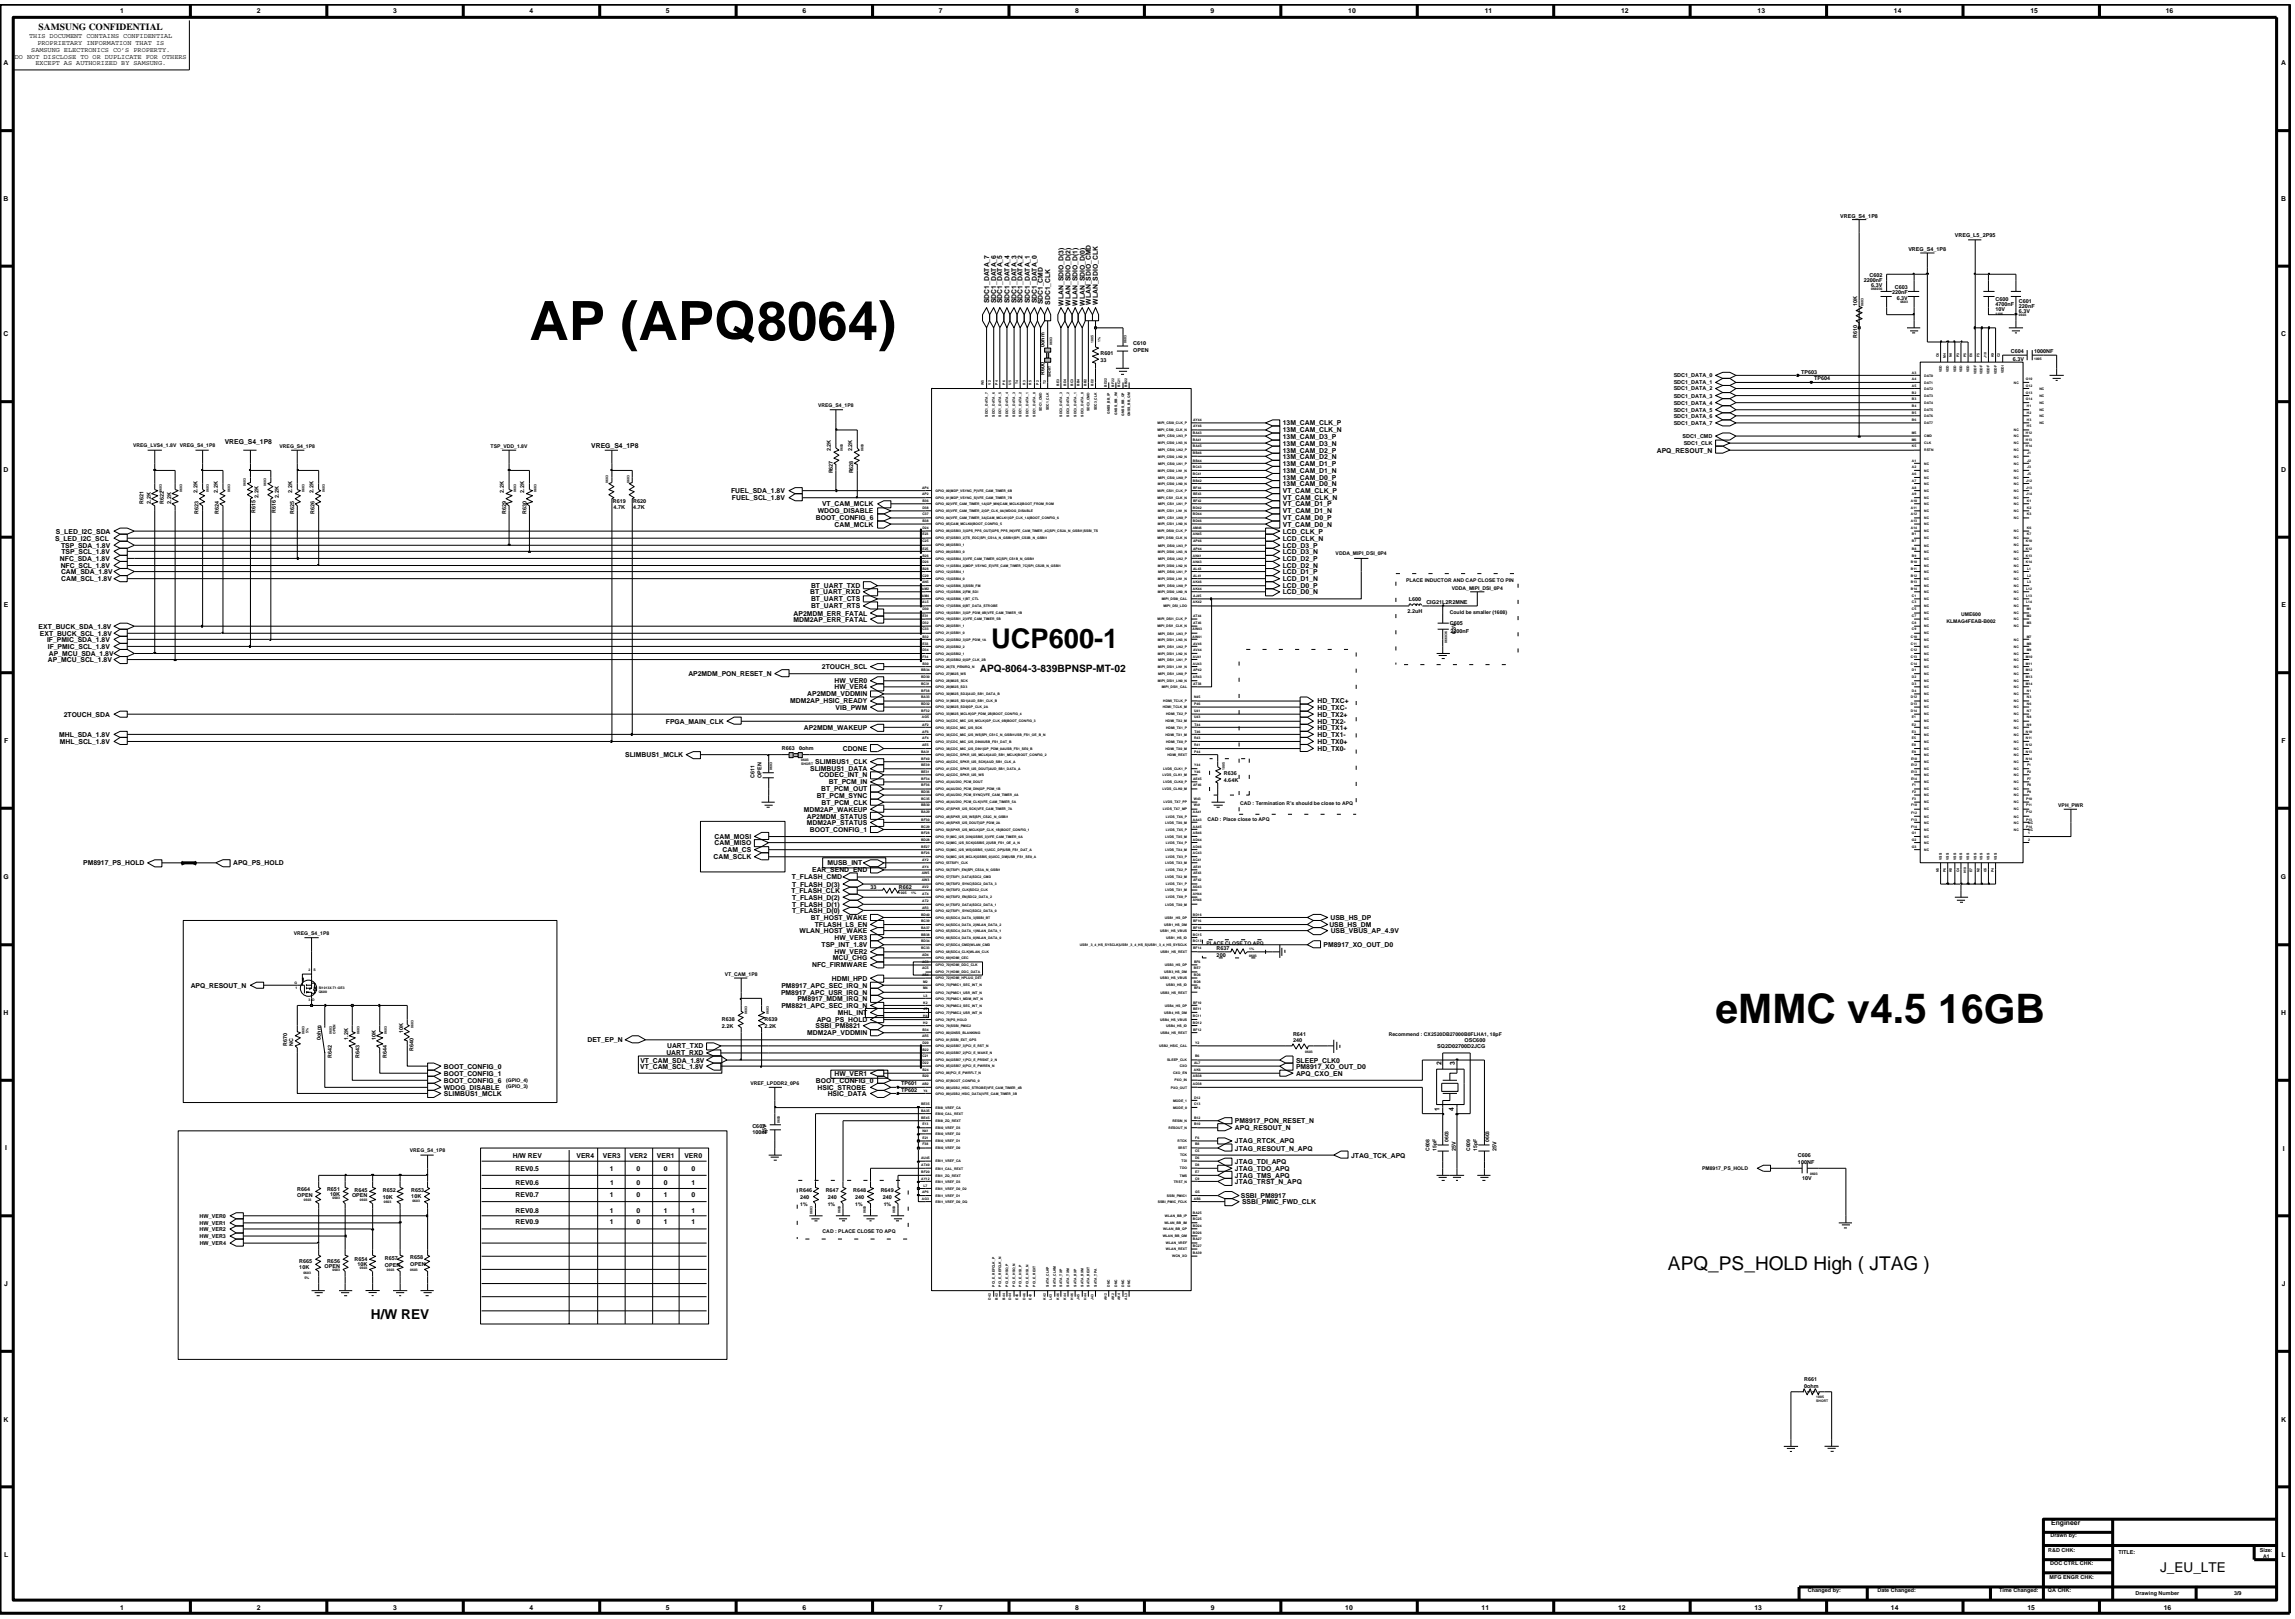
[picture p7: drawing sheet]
<svg xmlns="http://www.w3.org/2000/svg" width="192mm" height="135mm" viewBox="0 0 192 135" stroke-linecap="round" stroke-linejoin="round" font-family="sans-serif">
<defs><g id="words">
<text font-size="4.5" x="44.3" y="28.4">AP (APQ8064)</text>
<text font-size="3.4" x="143.5" y="85.5">eMMC v4.5 16GB</text>
<text font-size="2.3" x="82.9" y="54.2">UCP600-1</text>
<text font-size="1.6" x="139.5" y="106.2">APQ_PS_HOLD High ( JTAG )</text>
<g font-size="1.1">
<text x="31" y="110.3">H/W REV</text>
<text x="180.6" y="131.4">J_EU_LTE</text>
</g>
<g font-size=".8">
<text x="3.2" y="2.5">SAMSUNG CONFIDENTIAL</text>
<text x="81.9" y="56.2">APQ-8064-3-839BPNSP-MT-02</text>
</g>
<g font-size=".6">
<text x=".3" y="5.5">A</text>
<text x="1.2" y="4.9">DO NOT DISCLOSE TO OR DUPLICATE FOR OTHERS</text>
<text x="2.4" y="3.2">THIS DOCUMENT CONTAINS CONFIDENTIAL</text>
<text x="2.6" y="4.3">SAMSUNG ELECTRONICS CO’S PROPERTY.</text>
<text x="3" y="5.4">EXCEPT AS AUTHORIZED BY SAMSUNG.</text>
<text x="3.1" y="3.7">PROPRIETARY INFORMATION THAT IS</text>
<text x="10.1" y="1.1">1</text>
<text x="21.5" y="1.1">2</text>
<text x="32.9" y="1.1">3</text>
<text x="44.3" y="1.1">4</text>
<text x="55.7" y="1.1">5</text>
<text x="67.1" y="1.1">6</text>
<text x="78.5" y="1.1">7</text>
<text x="89.9" y="1.1">8</text>
<text x="101.2" y="1.1">9</text>
<text x="112.7" y="1.1">10</text>
<text x="124.2" y="1.1">11</text>
<text x="135.6" y="1.1">12</text>
<text x="147" y="1.1">13</text>
<text x="158.4" y="1.1">14</text>
<text x="169.8" y="1.1">15</text>
<text x="181.1" y="1.1">16</text>
<text x="190.8" y="5.5">A</text>
<text x=".3" y="16.8">B</text>
<text x="190.8" y="16.8">B</text>
<text x=".3" y="28.1">C</text>
<text x="82.7" y="25.3" transform="rotate(-90 82.7 25.3)">SDC1_DATA_7</text>
<text x="83.3" y="25.3" transform="rotate(-90 83.3 25.3)">SDC1_DATA_6</text>
<text x="83.8" y="25.3" transform="rotate(-90 83.8 25.3)">SDC1_DATA_5</text>
<text x="84.4" y="25.3" transform="rotate(-90 84.4 25.3)">SDC1_DATA_4</text>
<text x="85" y="25.3" transform="rotate(-90 85 25.3)">SDC1_DATA_3</text>
<text x="85.5" y="25.3" transform="rotate(-90 85.5 25.3)">SDC1_DATA_2</text>
<text x="86.1" y="25.3" transform="rotate(-90 86.1 25.3)">SDC1_DATA_1</text>
<text x="86.7" y="25.3" transform="rotate(-90 86.7 25.3)">SDC1_DATA_0</text>
<text x="87.2" y="25.4" transform="rotate(-90 87.2 25.4)">SDC1_CMD</text>
<text x="87.8" y="25.5" transform="rotate(-90 87.8 25.5)">SDC1_CLK</text>
<text x="88.9" y="25.5" transform="rotate(-90 88.9 25.5)">WLAN_SDIO_D(3)</text>
<text x="89.5" y="25.5" transform="rotate(-90 89.5 25.5)">WLAN_SDIO_D(2)</text>
<text x="90.1" y="25.5" transform="rotate(-90 90.1 25.5)">WLAN_SDIO_D(1)</text>
<text x="90.7" y="25.5" transform="rotate(-90 90.7 25.5)">WLAN_SDIO_D(0)</text>
<text x="91.2" y="25.5" transform="rotate(-90 91.2 25.5)">WLAN_SDIO_CMD</text>
<text x="91.8" y="25.5" transform="rotate(-90 91.8 25.5)">WLAN_SDIO_CLK</text>
<text x="190.8" y="28.1">C</text>
<text x="107.3" y="35.6">13M_CAM_CLK_P</text>
<text x=".3" y="39.4">D</text>
<text x="18.8" y="37.1">VREG_S4_1P8</text>
<text x="49.4" y="37.4">VREG_S4_1P8</text>
<text x="61.1" y="41.2">FUEL_SDA_1.8V</text>
<text x="61.2" y="41.8">FUEL_SCL_1.8V</text>
<text x="107.3" y="37.8">13M_CAM_D2_P</text>
<text x="107.3" y="37.3">13M_CAM_D3_N</text>
<text x="107.3" y="36.7">13M_CAM_D3_P</text>
<text x="107.3" y="36.2">13M_CAM_CLK_N</text>
<text x="107.3" y="40.6">13M_CAM_D0_N</text>
<text x="107.3" y="40.1">13M_CAM_D0_P</text>
<text x="107.3" y="39.5">13M_CAM_D1_N</text>
<text x="107.3" y="38.9">13M_CAM_D1_P</text>
<text x="107.3" y="41.8">VT_CAM_CLK_N</text>
<text x="107.3" y="41.2">VT_CAM_CLK_P</text>
<text x="107.3" y="38.4">13M_CAM_D2_N</text>
<text x="138.5" y="37.8">APQ_RESOUT_N</text>
<text x="190.8" y="39.5">D</text>
<text x="4.6" y="45.2">S_LED_I2C_SCL</text>
<text x="4.7" y="44.6">S_LED_I2C_SDA</text>
<text x="5" y="46.9">NFC_SDA_1.8V</text>
<text x="5.1" y="47.5">NFC_SCL_1.8V</text>
<text x="5.1" y="45.8">TSP_SDA_1.8V</text>
<text x="5.1" y="48">CAM_SDA_1.8V</text>
<text x="5.1" y="46.3">TSP_SCL_1.8V</text>
<text x="68.2" y="43.5">BOOT_CONFIG_6</text>
<text x="68.4" y="42.9">WDOG_DISABLE</text>
<text x="68.7" y="42.3">VT_CAM_MCLK</text>
<text x="69.8" y="44">CAM_MCLK</text>
<text x="107.3" y="46.3">LCD_D3_N</text>
<text x="107.3" y="45.8">LCD_D3_P</text>
<text x="107.3" y="45.2">LCD_CLK_N</text>
<text x="107.3" y="44.6">LCD_CLK_P</text>
<text x="107.3" y="48">LCD_D1_P</text>
<text x="107.3" y="47.5">LCD_D2_N</text>
<text x="107.3" y="46.9">LCD_D2_P</text>
<text x="107.3" y="44">VT_CAM_D0_N</text>
<text x="107.3" y="43.5">VT_CAM_D0_P</text>
<text x="107.3" y="42.9">VT_CAM_D1_N</text>
<text x="107.3" y="42.3">VT_CAM_D1_P</text>
<text x=".3" y="50.8">E</text>
<text x="3.2" y="52.6">EXT_BUCK_SDA_1.8V</text>
<text x="3.3" y="53.1">EXT_BUCK_SCL_1.8V</text>
<text x="3.9" y="53.7">IF_PMIC_SDA_1.8V</text>
<text x="5.1" y="48.6">CAM_SCL_1.8V</text>
<text x="66.4" y="51.5">AP2MDM_ERR_FATAL</text>
<text x="66.4" y="52">MDM2AP_ERR_FATAL</text>
<text x="67.8" y="49.7">BT_UART_RXD</text>
<text x="67.8" y="49.2">BT_UART_TXD</text>
<text x="67.8" y="50.9">BT_UART_RTS</text>
<text x="67.8" y="50.3">BT_UART_CTS</text>
<text x="107.3" y="49.7">LCD_D0_N</text>
<text x="107.3" y="49.2">LCD_D0_P</text>
<text x="107.3" y="48.6">LCD_D1_N</text>
<text x="190.8" y="50.8">E</text>
<text x="4" y="54.2">IF_PMIC_SCL_1.8V</text>
<text x="4" y="55.3">AP_MCU_SCL_1.8V</text>
<text x="4.1" y="54.8">AP_MCU_SDA_1.8V</text>
<text x="5.3" y="59.9">2TOUCH_SDA</text>
<text x="57.6" y="56.5">AP2MDM_PON_RESET_N</text>
<text x="66.1" y="58.8">MDM2AP_HSIC_READY</text>
<text x="67.5" y="58.2">AP2MDM_VDDMIN</text>
<text x="68.7" y="55.9">2TOUCH_SCL</text>
<text x="69.8" y="57.6">HW_VER4</text>
<text x="69.8" y="57.1">HW_VER0</text>
<text x="69.9" y="59.3">VIB_PWM</text>
<text x="110.2" y="59.9">HD_TX2+</text>
<text x="110.2" y="58.8">HD_TXC+</text>
<text x="110.2" y="59.3">HD_TXC-</text>
<text x=".3" y="62.1">F</text>
<text x="4.9" y="61.6">MHL_SDA_1.8V</text>
<text x="5" y="62.2">MHL_SCL_1.8V</text>
<text x="52.3" y="63.3">SLIMBUS1_MCLK</text>
<text x="55.7" y="60.5">FPGA_MAIN_CLK</text>
<text x="67.2" y="61">AP2MDM_WAKEUP</text>
<text x="67.8" y="64.5">SLIMBUS1_DATA</text>
<text x="68.2" y="63.9">SLIMBUS1_CLK</text>
<text x="68.5" y="65">CODEC_INT_N</text>
<text x="69.3" y="65.6">BT_PCM_IN</text>
<text x="70.5" y="62.8">CDONE</text>
<text x="110.2" y="62.2">HD_TX0+</text>
<text x="110.2" y="62.8">HD_TX0-</text>
<text x="110.2" y="61">HD_TX1+</text>
<text x="110.2" y="61.6">HD_TX1-</text>
<text x="110.2" y="60.5">HD_TX2-</text>
<text x="190.8" y="62.1">F</text>
<text x="59.7" y="71.8">CAM_SCLK</text>
<text x="59.8" y="70.6">CAM_MISO</text>
<text x="59.8" y="70.1">CAM_MOSI</text>
<text x="60.4" y="71.2">CAM_CS</text>
<text x="67.2" y="67.9">MDM2AP_WAKEUP</text>
<text x="67.5" y="68.5">AP2MDM_STATUS</text>
<text x="67.5" y="69">MDM2AP_STATUS</text>
<text x="67.7" y="69.6">BOOT_CONFIG_1</text>
<text x="68.3" y="66.7">BT_PCM_SYNC</text>
<text x="68.7" y="66.2">BT_PCM_OUT</text>
<text x="68.7" y="67.3">BT_PCM_CLK</text>
<text x=".3" y="73.5">G</text>
<text x="7" y="72.3">PM8917_PS_HOLD</text>
<text x="19.5" y="72.3">APQ_PS_HOLD</text>
<text x="66.2" y="74.6">T_FLASH_CLK</text>
<text x="66.2" y="73.5">T_FLASH_CMD</text>
<text x="66.2" y="75.2">T_FLASH_D(2)</text>
<text x="66.2" y="75.8">T_FLASH_D(1)</text>
<text x="66.2" y="76.3">T_FLASH_D(0)</text>
<text x="66.2" y="74.1">T_FLASH_D(3)</text>
<text x="67.8" y="76.9">BT_HOST_WAKE</text>
<text x="67.9" y="72.9">EAR_SEND_END</text>
<text x="68.1" y="77.5">TFLASH_LS_EN</text>
<text x="69.2" y="72.3">MUSB_INT</text>
<text x="111.2" y="77.5">USB_HS_DM</text>
<text x="111.3" y="76.9">USB_HS_DP</text>
<text x="190.7" y="73.5">G</text>
<text x="15.9" y="82.6">APQ_RESOUT_N</text>
<text x="65.3" y="83.2">PM8917_APC_USR_IRQ_N</text>
<text x="65.3" y="82.6">PM8917_APC_SEC_IRQ_N</text>
<text x="66.7" y="83.7">PM8917_MDM_IRQ_N</text>
<text x="66.9" y="78">WLAN_HOST_WAKE</text>
<text x="67.9" y="80.9">NFC_FIRMWARE</text>
<text x="68.7" y="79.2">TSP_INT_1.8V</text>
<text x="69.6" y="82">HDMI_HPD</text>
<text x="69.7" y="80.3">MCU_CHG</text>
<text x="69.8" y="79.8">HW_VER2</text>
<text x="69.8" y="78.6">HW_VER3</text>
<text x="110.7" y="79.2">PM8917_XO_OUT_D0</text>
<text x="111.3" y="78">USB_VBUS_AP_4.9V</text>
<text x=".3" y="84.9">H</text>
<text x="37.1" y="89.3">BOOT_CONFIG_0</text>
<text x="37.1" y="89.9">BOOT_CONFIG_1</text>
<text x="49.1" y="87.1">DET_EP_N</text>
<text x="53.5" y="89.3">VT_CAM_SCL_1.8V</text>
<text x="53.6" y="88.8">VT_CAM_SDA_1.8V</text>
<text x="55.7" y="88.2">UART_RXD</text>
<text x="55.8" y="87.6">UART_TXD</text>
<text x="65.3" y="84.3">PM8821_APC_SEC_IRQ_N</text>
<text x="67.5" y="86.5">MDM2AP_VDDMIN</text>
<text x="68.2" y="86">SSBI_PM8821</text>
<text x="68.3" y="85.4">APQ_PS_HOLD</text>
<text x="69.8" y="89.9">HW_VER1</text>
<text x="70.1" y="84.9">MHL_INT</text>
<text x="108.4" y="89.3">PM8917_XO_OUT_D0</text>
<text x="108.4" y="89.9">APQ_CXO_EN</text>
<text x="108.4" y="88.8">SLEEP_CLK0</text>
<text x="120.6" y="89" transform="rotate(-90 120.6 89)">2</text>
<text x="121.7" y="89" transform="rotate(-90 121.7 89)">3</text>
<text x="190.8" y="84.9">H</text>
<text x="37.1" y="91.6">SLIMBUS1_MCLK</text>
<text x="37.1" y="91.1">WDOG_DISABLE</text>
<text x="37.1" y="90.5">BOOT_CONFIG_6</text>
<text x="68.2" y="90.5">BOOT_CONFIG_0</text>
<text x="68.4" y="91.1">HSIC_STROBE</text>
<text x="69.2" y="91.6">HSIC_DATA</text>
<text x="103.3" y="95.6">JTAG_RTCK_APQ</text>
<text x="103.3" y="93.9">PM8917_PON_RESET_N</text>
<text x="103.3" y="94.5">APQ_RESOUT_N</text>
<text x="120.4" y="92.9" transform="rotate(-90 120.4 92.9)">1</text>
<text x="121.6" y="92.9" transform="rotate(-90 121.6 92.9)">4</text>
<text x=".4" y="96.2">I</text>
<text x="42.9" y="96.8">H/W REV</text>
<text x="43.1" y="97.9">REV0.5</text>
<text x="43.1" y="100">REV0.7</text>
<text x="43.1" y="101.4">REV0.8</text>
<text x="43.1" y="99.1">REV0.6</text>
<text x="48.2" y="96.8">VER4</text>
<text x="50.4" y="96.8">VER3</text>
<text x="51" y="101.4">1</text>
<text x="51" y="100">1</text>
<text x="51" y="97.9">1</text>
<text x="51" y="99.1">1</text>
<text x="52.6" y="96.8">VER2</text>
<text x="53.2" y="97.9">0</text>
<text x="53.2" y="99.1">0</text>
<text x="53.2" y="101.4">0</text>
<text x="53.2" y="100">0</text>
<text x="54.9" y="96.8">VER1</text>
<text x="55.5" y="97.9">0</text>
<text x="55.5" y="101.4">1</text>
<text x="55.5" y="99.1">0</text>
<text x="55.5" y="100">1</text>
<text x="57.2" y="96.8">VER0</text>
<text x="57.8" y="97.9">0</text>
<text x="57.8" y="100">0</text>
<text x="57.8" y="101.4">1</text>
<text x="57.8" y="99.1">1</text>
<text x="103.3" y="99">JTAG_TRST_N_APQ</text>
<text x="103.3" y="96.2">JTAG_RESOUT_N_APQ</text>
<text x="103.3" y="97.9">JTAG_TDO_APQ</text>
<text x="103.3" y="97.3">JTAG_TDI_APQ</text>
<text x="103.3" y="98.5">JTAG_TMS_APQ</text>
<text x="103.8" y="100.2">SSBI_PM8917</text>
<text x="103.9" y="100.7">SSBI_PMIC_FWD_CLK</text>
<text x="113" y="96.8">JTAG_TCK_APQ</text>
<text x="190.9" y="96.2">I</text>
<text x=".4" y="107.5">J</text>
<text x="43.1" y="102.3">REV0.9</text>
<text x="51" y="102.3">1</text>
<text x="53.2" y="102.3">0</text>
<text x="55.5" y="102.3">1</text>
<text x="57.8" y="102.3">1</text>
<text x="190.8" y="107.5">J</text>
<text x=".3" y="118.8">K</text>
<text x="190.8" y="118.8">K</text>
<text x=".3" y="130.2">L</text>
<text x="171.5" y="127.5">Engineer</text>
<text x="190.8" y="130.2">L</text>
<text x="10.1" y="134.6">1</text>
<text x="21.5" y="134.6">2</text>
<text x="32.9" y="134.6">3</text>
<text x="44.3" y="134.6">4</text>
<text x="55.7" y="134.6">5</text>
<text x="67.1" y="134.6">6</text>
<text x="78.5" y="134.6">7</text>
<text x="89.9" y="134.6">8</text>
<text x="101.2" y="134.6">9</text>
<text x="112.5" y="134.6">10</text>
<text x="123.9" y="134.6">11</text>
<text x="135.3" y="134.6">12</text>
<text x="146.7" y="134.6">13</text>
<text x="158.1" y="134.6">14</text>
<text x="169.5" y="134.6">15</text>
<text x="180.9" y="134.6">16</text>
</g>
<g font-size=".5">
<text x="153.9" y="18.2">VREG_S4_1P8</text>
<text x="155.8" y="23.6">2200nF</text>
<text x="156.3" y="23.2">C602</text>
<text x="159.6" y="21">VREG_S4_1P8</text>
<text x="163.5" y="19.8">VREG_L5_2P95</text>
<text x="87.3" y="29" transform="rotate(-90 87.3 29)">0ohm</text>
<text x="92" y="29.7">R601</text>
<text x="94.8" y="29.4">OPEN</text>
<text x="94.8" y="28.8">C610</text>
<text x="155.3" y="28.2" transform="rotate(-90 155.3 28.2)">R610</text>
<text x="155.3" y="25.5" transform="rotate(-90 155.3 25.5)">10K</text>
<text x="156.5" y="24">6.3V</text>
<text x="158.2" y="24.6">220nF</text>
<text x="158.5" y="24.2">C603</text>
<text x="158.6" y="25">6.3V</text>
<text x="166.9" y="26">10V</text>
<text x="166.9" y="25.5">4700nF</text>
<text x="166.9" y="25.1">C600</text>
<text x="168.2" y="29.5">C604</text>
<text x="168.8" y="26.1">6.3V</text>
<text x="168.8" y="25.7">220nF</text>
<text x="168.8" y="25.3">C601</text>
<text x="170.1" y="29.5">1000NF</text>
<text x="87.3" y="31.4" transform="rotate(-90 87.3 31.4)">R600</text>
<text x="92" y="30.3">33</text>
<text x="140" y="31.5">SDC1_DATA_0</text>
<text x="140" y="32.1">SDC1_DATA_1</text>
<text x="140" y="32.6">SDC1_DATA_2</text>
<text x="140" y="33.2">SDC1_DATA_3</text>
<text x="140" y="33.8">SDC1_DATA_4</text>
<text x="140" y="34.4">SDC1_DATA_5</text>
<text x="140" y="34.9">SDC1_DATA_6</text>
<text x="140" y="35.5">SDC1_DATA_7</text>
<text x="150.6" y="31.3">TP603</text>
<text x="151.7" y="31.8">TP604</text>
<text x="168.3" y="30.2">6.3V</text>
<text x="16.5" y="41.2" transform="rotate(-90 16.5 41.2)">2.2K</text>
<text x="18.2" y="41.2" transform="rotate(-90 18.2 41.2)">2.2K</text>
<text x="21.6" y="41.6" transform="rotate(-90 21.6 41.6)">2.2K</text>
<text x="23.3" y="41.6" transform="rotate(-90 23.3 41.6)">2.2K</text>
<text x="24.4" y="41.2" transform="rotate(-90 24.4 41.2)">2.2K</text>
<text x="26.2" y="41.2" transform="rotate(-90 26.2 41.2)">2.2K</text>
<text x="42.1" y="41.2" transform="rotate(-90 42.1 41.2)">2.2K</text>
<text x="43.8" y="41.2" transform="rotate(-90 43.8 41.2)">2.2K</text>
<text x="69.5" y="37.7" transform="rotate(-90 69.5 37.7)">2.2K</text>
<text x="69.6" y="39.6" transform="rotate(-90 69.6 39.6)">R627</text>
<text x="71.3" y="37.7" transform="rotate(-90 71.3 37.7)">2.2K</text>
<text x="71.3" y="39.6" transform="rotate(-90 71.3 39.6)">R628</text>
<text x="140.7" y="36.6">SDC1_CMD</text>
<text x="140.8" y="37.2">SDC1_CLK</text>
<text x="12" y="42.1" transform="rotate(-90 12 42.1)">R621</text>
<text x="12.6" y="42.1" transform="rotate(-90 12.6 42.1)">2.2K</text>
<text x="13.7" y="42.1" transform="rotate(-90 13.7 42.1)">R622</text>
<text x="14.3" y="42.1" transform="rotate(-90 14.3 42.1)">2.2K</text>
<text x="16.6" y="43" transform="rotate(-90 16.6 43)">R623</text>
<text x="18.3" y="43" transform="rotate(-90 18.3 43)">R624</text>
<text x="21.4" y="42.9" transform="rotate(-90 21.4 42.9)">R615</text>
<text x="23.1" y="42.9" transform="rotate(-90 23.1 42.9)">R616</text>
<text x="24.6" y="43" transform="rotate(-90 24.6 43)">R625</text>
<text x="26.3" y="43" transform="rotate(-90 26.3 43)">R626</text>
<text x="42.3" y="43" transform="rotate(-90 42.3 43)">R629</text>
<text x="44" y="43" transform="rotate(-90 44 43)">R630</text>
<text x="51.3" y="42">R619</text>
<text x="51.3" y="42.5">4.7K</text>
<text x="53" y="42">R620</text>
<text x="53" y="42.5">4.7K</text>
<text x="117.7" y="51.3">2.2uH</text>
<text x="117.8" y="50.2">L600</text>
<text x="119.3" y="50.5">CIG21L2R2MNE</text>
<text x="121.2" y="52.3">C605</text>
<text x="121.3" y="52.9">2200nF</text>
<text x="121.7" y="53" transform="rotate(-90 121.7 53)">6.3V</text>
<text x="63.1" y="65" transform="rotate(-90 63.1 65)">C611</text>
<text x="63.7" y="65" transform="rotate(-90 63.7 65)">OPEN</text>
<text x="65.4" y="62.7">R663</text>
<text x="66.8" y="62.7">0ohm</text>
<text x="102.3" y="65.4">4.64K</text>
<text x="102.3" y="64.8">R636</text>
<text x="72.8" y="74.3">33</text>
<text x="75.2" y="74.3">R662</text>
<text x="101.7" y="79.4">R637</text>
<text x="101.7" y="80">200</text>
<text x="24" y="87.4" transform="rotate(-90 24 87.4)">R670</text>
<text x="24.5" y="87.4" transform="rotate(-90 24.5 87.4)">NC</text>
<text x="26.8" y="86.9" transform="rotate(-90 26.8 86.9)">0ohm</text>
<text x="27.8" y="88.5" transform="rotate(-90 27.8 88.5)">R642</text>
<text x="29.1" y="86.9" transform="rotate(-90 29.1 86.9)">1.2K</text>
<text x="30.1" y="88.5" transform="rotate(-90 30.1 88.5)">R643</text>
<text x="31.4" y="86.9" transform="rotate(-90 31.4 86.9)">10K</text>
<text x="32.4" y="88.5" transform="rotate(-90 32.4 88.5)">R644</text>
<text x="33.7" y="86.3" transform="rotate(-90 33.7 86.3)">10K</text>
<text x="34.6" y="87.9" transform="rotate(-90 34.6 87.9)">R640</text>
<text x="60.4" y="85.9">2.2K</text>
<text x="60.4" y="85.3">R638</text>
<text x="63.9" y="85.3">R639</text>
<text x="63.9" y="85.9">2.2K</text>
<text x="108.1" y="87.1">240</text>
<text x="108.1" y="86.6">R641</text>
<text x="120.2" y="87.6">SQ2D02700D2JCG</text>
<text x="122.5" y="87.1">OSC600</text>
<text x="62.9" y="94.3">C607</text>
<text x="62.9" y="94.8">100nF</text>
<text x="64.1" y="94.8" transform="rotate(-90 64.1 94.8)">25V</text>
<text x="75.3" y="91.3">TP602</text>
<text x="75.3" y="90.7">TP601</text>
<text x="16.7" y="101.8">HW_VER0</text>
<text x="24.9" y="100">OPEN</text>
<text x="24.9" y="99.5">R664</text>
<text x="27.3" y="99.5">R651</text>
<text x="27.6" y="100">10K</text>
<text x="29.4" y="100">OPEN</text>
<text x="29.6" y="99.6">R645</text>
<text x="32" y="99.6">R652</text>
<text x="32" y="100.2">10K</text>
<text x="34.4" y="99.6">R653</text>
<text x="34.4" y="100.1">10K</text>
<text x="66.8" y="99.6">R646</text>
<text x="66.9" y="100.2">240</text>
<text x="69" y="99.6">R647</text>
<text x="69.2" y="100.2">240</text>
<text x="71.3" y="99.6">R648</text>
<text x="71.5" y="100.2">240</text>
<text x="73.6" y="99.6">R649</text>
<text x="73.8" y="100.2">240</text>
<text x="121.7" y="96.2" transform="rotate(-90 121.7 96.2)">25V</text>
<text x="125.2" y="96.2" transform="rotate(-90 125.2 96.2)">25V</text>
<text x="150.4" y="96.7">C606</text>
<text x="150.4" y="97.3">100NF</text>
<text x="150.7" y="98.7">10V</text>
<text x="16.7" y="102.9">HW_VER2</text>
<text x="16.7" y="102.4">HW_VER1</text>
<text x="16.7" y="103.5">HW_VER3</text>
<text x="16.7" y="104.1">HW_VER4</text>
<text x="25" y="105.6">R665</text>
<text x="25" y="106.1">10K</text>
<text x="27.1" y="106">OPEN</text>
<text x="27.3" y="105.6">R656</text>
<text x="29.6" y="105.4">R654</text>
<text x="29.9" y="105.9">10K</text>
<text x="32.2" y="106">OPEN</text>
<text x="32.2" y="105.4">R657</text>
<text x="34.3" y="105.3">R658</text>
<text x="34.3" y="105.9">OPEN</text>
<text x="150.9" y="116">0ohm</text>
<text x="150.9" y="115.4">R661</text>
<text x="171.3" y="129.7">R&amp;D CHK:</text>
<text x="171.4" y="132">MFG ENGR CHK:</text>
<text x="171.4" y="130.8">DOC CTRL CHK:</text>
<text x="171.5" y="128.5">Drawn by:</text>
<text x="177.1" y="129.9">TITLE:</text>
<text x="189" y="129.7">Size:</text>
<text x="151.2" y="133.1">Changed by:</text>
<text x="157" y="133.1">Date Changed:</text>
<text x="167.2" y="133.1">Time Changed:</text>
<text x="171.3" y="133.1">QA CHK:</text>
<text x="178.6" y="133.3">Drawing Number</text>
<text x="186.8" y="133.3">3/9</text>
</g>
<g font-size=".4">
<text x="68.4" y="34">VREG_S4_1P8</text>
<text x="11.1" y="37.4">VREG_LVS4_1.8V VREG_S4_1P8</text>
<text x="23.4" y="37.5">VREG_S4_1P8</text>
<text x="41" y="37.5">TSP_VDD_1.8V</text>
<text x="111.7" y="46.4">VDDA_MIPI_DSI_0P4</text>
<text x="117.6" y="48.6">PLACE INDUCTOR AND CAP CLOSE TO PIN</text>
<text x="121.2" y="51.3">Could be smaller (1608)</text>
<text x="121.4" y="49.3">VDDA_MIPI_DSI_0P4</text>
<text x="162.8" y="52.1">KLMAG4FEAB-B002</text>
<text x="164" y="51.5">UME600</text>
<text x="101" y="68.7">CAD : Place close to APQ</text>
<text x="103.7" y="67.3">CAD : Termination R’s should be close to APQ</text>
<text x="172.1" y="67.5">VPH_PWR</text>
<text x="24.6" y="78.2">VREG_S4_1P8</text>
<text x="60.6" y="81.6">VT_CAM_1P8</text>
<text x="100.9" y="79">PLACE CLOSE TO APQ</text>
<text x="116.1" y="86.6">Recommend : CX2520DB27000B0FLHA1, 18pF</text>
<text x="42.3" y="91">(GPIO_3)</text>
<text x="42.3" y="90.5">(GPIO_4)</text>
<text x="62.7" y="90.7">VREF_LPDDR2_0P6</text>
<text x="121.1" y="95.5" transform="rotate(-90 121.1 95.5)">0603</text>
<text x="124.5" y="95.5" transform="rotate(-90 124.5 95.5)">0603</text>
<text x="34.3" y="96.3">VREG_S4_1P8</text>
<text x="66.9" y="100.8">1%</text>
<text x="69.2" y="100.8">1%</text>
<text x="71.5" y="100.8">1%</text>
<text x="73.9" y="100.8">1%</text>
<text x="119.5" y="96.2" transform="rotate(-90 119.5 96.2)">C608</text>
<text x="120.1" y="96.2" transform="rotate(-90 120.1 96.2)">15pF</text>
<text x="122.9" y="96.2" transform="rotate(-90 122.9 96.2)">C609</text>
<text x="123.5" y="96.2" transform="rotate(-90 123.5 96.2)">15pF</text>
<text x="142.3" y="97.8">PM8917_PS_HOLD</text>
<text x="68.8" y="103.1">CAD : PLACE CLOSE TO APQ</text>
<text x="189.3" y="130.2">A1</text>
</g>
<g font-size=".3">
<text x="88" y="28.8" transform="rotate(-90 88 28.8)">0603</text>
<text x="91.4" y="28.7" transform="rotate(-90 91.4 28.7)">1005</text>
<text x="92" y="28.6" transform="rotate(-90 92 28.6)">1%</text>
<text x="94.2" y="28.7" transform="rotate(-90 94.2 28.7)">0603</text>
<text x="155.8" y="25.5" transform="rotate(-90 155.8 25.5)">0603</text>
<text x="156.5" y="24.3">066036</text>
<text x="158.9" y="25.3">0603</text>
<text x="162.1" y="29.9" transform="rotate(-90 162.1 29.9)">C6</text>
<text x="162.7" y="29.9" transform="rotate(-90 162.7 29.9)">M4</text>
<text x="163.2" y="29.9" transform="rotate(-90 163.2 29.9)">N4</text>
<text x="163.8" y="29.9" transform="rotate(-90 163.8 29.9)">P3</text>
<text x="164.4" y="29.9" transform="rotate(-90 164.4 29.9)">P5</text>
<text x="164.9" y="29.9" transform="rotate(-90 164.9 29.9)">E6</text>
<text x="165.5" y="29.9" transform="rotate(-90 165.5 29.9)">F5</text>
<text x="166.1" y="29.9" transform="rotate(-90 166.1 29.9)">J10</text>
<text x="166.7" y="29.9" transform="rotate(-90 166.7 29.9)">K9</text>
<text x="166.9" y="26.3">1106</text>
<text x="167.2" y="29.9" transform="rotate(-90 167.2 29.9)">C2</text>
<text x="168.8" y="26.4">0603</text>
<text x="82.3" y="32.2" transform="rotate(-90 82.3 32.2)">W5</text>
<text x="82.6" y="34.8" transform="rotate(-90 82.6 34.8)">SDC1_DATA_7</text>
<text x="82.9" y="32.1" transform="rotate(-90 82.9 32.1)">V2</text>
<text x="83.2" y="34.8" transform="rotate(-90 83.2 34.8)">SDC1_DATA_6</text>
<text x="83.5" y="32.1" transform="rotate(-90 83.5 32.1)">P4</text>
<text x="83.7" y="34.8" transform="rotate(-90 83.7 34.8)">SDC1_DATA_5</text>
<text x="84" y="32.1" transform="rotate(-90 84 32.1)">P6</text>
<text x="84.3" y="34.8" transform="rotate(-90 84.3 34.8)">SDC1_DATA_4</text>
<text x="84.6" y="32.2" transform="rotate(-90 84.6 32.2)">U5</text>
<text x="84.9" y="34.8" transform="rotate(-90 84.9 34.8)">SDC1_DATA_3</text>
<text x="85.2" y="32.1" transform="rotate(-90 85.2 32.1)">T4</text>
<text x="85.4" y="34.8" transform="rotate(-90 85.4 34.8)">SDC1_DATA_2</text>
<text x="85.7" y="32.2" transform="rotate(-90 85.7 32.2)">R3</text>
<text x="86" y="34.8" transform="rotate(-90 86 34.8)">SDC1_DATA_1</text>
<text x="86.3" y="32.2" transform="rotate(-90 86.3 32.2)">R5</text>
<text x="86.6" y="34.8" transform="rotate(-90 86.6 34.8)">SDC1_DATA_0</text>
<text x="86.9" y="32.1" transform="rotate(-90 86.9 32.1)">P2</text>
<text x="87.1" y="34.4" transform="rotate(-90 87.1 34.4)">SDC1_CMD</text>
<text x="87.5" y="32.1" transform="rotate(-90 87.5 32.1)">T2</text>
<text x="87.7" y="34.3" transform="rotate(-90 87.7 34.3)">SDC1_CLK</text>
<text x="87.9" y="31.6" transform="rotate(-90 87.9 31.6)">SHORT</text>
<text x="88.6" y="32.2" transform="rotate(-90 88.6 32.2)">BE3</text>
<text x="88.8" y="34.8" transform="rotate(-90 88.8 34.8)">SDC3_DATA_3</text>
<text x="89.2" y="32.3" transform="rotate(-90 89.2 32.3)">BD4</text>
<text x="89.4" y="34.8" transform="rotate(-90 89.4 34.8)">SDC3_DATA_2</text>
<text x="89.8" y="32.3" transform="rotate(-90 89.8 32.3)">BC3</text>
<text x="90" y="34.8" transform="rotate(-90 90 34.8)">SDC3_DATA_1</text>
<text x="90.3" y="32.3" transform="rotate(-90 90.3 32.3)">BB4</text>
<text x="90.6" y="34.8" transform="rotate(-90 90.6 34.8)">SDC3_DATA_0</text>
<text x="90.9" y="32.3" transform="rotate(-90 90.9 32.3)">BB2</text>
<text x="91.1" y="34.4" transform="rotate(-90 91.1 34.4)">SDC3_CMD</text>
<text x="91.5" y="32.3" transform="rotate(-90 91.5 32.3)">BD2</text>
<text x="91.7" y="34.3" transform="rotate(-90 91.7 34.3)">SDC3_CLK</text>
<text x="92.6" y="32.3" transform="rotate(-90 92.6 32.3)">BD22</text>
<text x="92.8" y="34.6" transform="rotate(-90 92.8 34.6)">GNSS_BB_IP</text>
<text x="93.2" y="32.3" transform="rotate(-90 93.2 32.3)">BF22</text>
<text x="93.4" y="34.7" transform="rotate(-90 93.4 34.7)">GNSS_BB_IM</text>
<text x="93.7" y="32.3" transform="rotate(-90 93.7 32.3)">BC21</text>
<text x="94" y="34.8" transform="rotate(-90 94 34.8)">GNSS_BB_QP</text>
<text x="94.3" y="32.3" transform="rotate(-90 94.3 32.3)">BB22</text>
<text x="94.5" y="34.8" transform="rotate(-90 94.5 34.8)">GNSS_BB_QM</text>
<text x="96.8" y="35.5">MIPI_CSI0_CLK_P</text>
<text x="99.8" y="35.2">AY44</text>
<text x="99.8" y="35.7">AY46</text>
<text x="159.9" y="32.9">B2</text>
<text x="159.9" y="33.4">B3</text>
<text x="159.9" y="34">B4</text>
<text x="159.9" y="34.6">B5</text>
<text x="159.9" y="35.2">B6</text>
<text x="159.9" y="31.2">A3</text>
<text x="159.9" y="31.7">A4</text>
<text x="159.9" y="32.3">A5</text>
<text x="160.9" y="33.2">DAT3</text>
<text x="160.9" y="33.8">DAT4</text>
<text x="160.9" y="34.4">DAT5</text>
<text x="160.9" y="34.9">DAT6</text>
<text x="160.9" y="35.5">DAT7</text>
<text x="160.9" y="31.5">DAT0</text>
<text x="160.9" y="32.1">DAT1</text>
<text x="160.9" y="32.6">DAT2</text>
<text x="162.4" y="31.1" transform="rotate(-90 162.4 31.1)">VDD</text>
<text x="163" y="31.1" transform="rotate(-90 163 31.1)">VDD</text>
<text x="163.6" y="31.1" transform="rotate(-90 163.6 31.1)">VDD</text>
<text x="164.1" y="31.1" transform="rotate(-90 164.1 31.1)">VDD</text>
<text x="164.7" y="31.1" transform="rotate(-90 164.7 31.1)">VDD</text>
<text x="165.3" y="31.3" transform="rotate(-90 165.3 31.3)">VDDF</text>
<text x="165.8" y="31.3" transform="rotate(-90 165.8 31.3)">VDDF</text>
<text x="166.4" y="31.3" transform="rotate(-90 166.4 31.3)">VDDF</text>
<text x="167" y="31.3" transform="rotate(-90 167 31.3)">VDDF</text>
<text x="167.6" y="31.2" transform="rotate(-90 167.6 31.2)">VDDI</text>
<text x="168.4" y="32.1">NC</text>
<text x="169.4" y="31.7">G10</text>
<text x="169.4" y="32.3">G12</text>
<text x="169.4" y="32.9">G13</text>
<text x="169.4" y="33.4">G14</text>
<text x="169.5" y="34">H1</text>
<text x="169.5" y="35.2">H3</text>
<text x="169.5" y="35.7">H5</text>
<text x="169.5" y="34.6">H2</text>
<text x="170.1" y="30.1">1005</text>
<text x="170.5" y="32.6">NC</text>
<text x="170.5" y="33.2">NC</text>
<text x="170.5" y="33.8">NC</text>
<text x="170.5" y="34.4">NC</text>
<text x="170.5" y="35.5">NC</text>
<text x="170.5" y="34.9">NC</text>
<text x="13.5" y="41.1" transform="rotate(-90 13.5 41.1)">0603</text>
<text x="15.2" y="41.1" transform="rotate(-90 15.2 41.1)">0603</text>
<text x="17.5" y="41.1" transform="rotate(-90 17.5 41.1)">0603</text>
<text x="19.2" y="41.1" transform="rotate(-90 19.2 41.1)">0603</text>
<text x="20.6" y="40.6" transform="rotate(-90 20.6 40.6)">0603</text>
<text x="22.3" y="40.6" transform="rotate(-90 22.3 40.6)">0603</text>
<text x="25.5" y="41.1" transform="rotate(-90 25.5 41.1)">0603</text>
<text x="27.2" y="41.1" transform="rotate(-90 27.2 41.1)">0603</text>
<text x="43.2" y="41.1" transform="rotate(-90 43.2 41.1)">0603</text>
<text x="44.9" y="41.1" transform="rotate(-90 44.9 41.1)">0603</text>
<text x="50.9" y="40.3" transform="rotate(-90 50.9 40.3)">0603</text>
<text x="52.6" y="40.3" transform="rotate(-90 52.6 40.3)">0603</text>
<text x="70.5" y="37.7" transform="rotate(-90 70.5 37.7)">0603</text>
<text x="72.2" y="37.7" transform="rotate(-90 72.2 37.7)">0603</text>
<text x="77.1" y="41.4">AP2</text>
<text x="77.1" y="40.9">AP4</text>
<text x="77.1" y="42">B36</text>
<text x="78.2" y="41.7">GPIO_01|MDP_VSYNC_S|VFE_CAM_TIMER_7B</text>
<text x="78.2" y="41.1">GPIO_00|MDP_VSYNC_P|VFE_CAM_TIMER_6B</text>
<text x="96.8" y="41.7">MIPI_CSI1_CLK_N</text>
<text x="96.8" y="36.1">MIPI_CSI0_CLK_N</text>
<text x="96.8" y="41.1">MIPI_CSI1_CLK_P</text>
<text x="96.8" y="39.4">MIPI_CSI0_LN1_N</text>
<text x="96.8" y="38.2">MIPI_CSI0_LN2_N</text>
<text x="96.8" y="40.5">MIPI_CSI0_LN0_N</text>
<text x="96.8" y="37.1">MIPI_CSI0_LN3_N</text>
<text x="96.8" y="40">MIPI_CSI0_LN0_P</text>
<text x="96.8" y="38.8">MIPI_CSI0_LN1_P</text>
<text x="96.8" y="36.6">MIPI_CSI0_LN3_P</text>
<text x="96.8" y="37.7">MIPI_CSI0_LN2_P</text>
<text x="99.8" y="39.7">BC41</text>
<text x="99.8" y="39.1">BC43</text>
<text x="99.8" y="38.6">BB44</text>
<text x="99.8" y="38">BB46</text>
<text x="99.8" y="40.3">BB42</text>
<text x="99.8" y="36.9">BA41</text>
<text x="99.8" y="36.3">BA43</text>
<text x="99.8" y="37.4">BA45</text>
<text x="99.8" y="41.4">BE43</text>
<text x="99.8" y="42">BF42</text>
<text x="99.8" y="40.9">BF44</text>
<text x="159.8" y="42">A10</text>
<text x="159.9" y="36.3">M5</text>
<text x="159.9" y="36.9">M6</text>
<text x="159.9" y="37.4">K5</text>
<text x="159.9" y="40.3">A7</text>
<text x="159.9" y="40.9">A8</text>
<text x="159.9" y="41.4">A9</text>
<text x="159.9" y="39.1">A2</text>
<text x="159.9" y="39.7">A6</text>
<text x="159.9" y="38.6">A1</text>
<text x="160.9" y="36.6">CMD</text>
<text x="160.9" y="37.1">CLK</text>
<text x="160.9" y="37.7">RSTN</text>
<text x="160.9" y="40.5">NC</text>
<text x="160.9" y="41.1">NC</text>
<text x="160.9" y="41.7">NC</text>
<text x="160.9" y="39.4">NC</text>
<text x="160.9" y="40">NC</text>
<text x="160.9" y="38.8">NC</text>
<text x="168.4" y="39.4">NC</text>
<text x="168.4" y="40">NC</text>
<text x="168.4" y="36">NC</text>
<text x="168.4" y="38.2">NC</text>
<text x="168.4" y="40.5">NC</text>
<text x="168.4" y="41.1">NC</text>
<text x="168.4" y="41.7">NC</text>
<text x="168.4" y="38.8">NC</text>
<text x="168.4" y="36.6">NC</text>
<text x="168.4" y="37.1">NC</text>
<text x="168.4" y="37.7">NC</text>
<text x="169.4" y="36.3">H12</text>
<text x="169.4" y="36.9">H13</text>
<text x="169.4" y="37.4">H14</text>
<text x="169.4" y="40.3">J12</text>
<text x="169.4" y="40.9">J13</text>
<text x="169.4" y="41.4">J14</text>
<text x="169.5" y="42">K1</text>
<text x="169.5" y="39.1">J3</text>
<text x="169.5" y="39.7">J5</text>
<text x="169.5" y="38">J1</text>
<text x="169.5" y="38.6">J2</text>
<text x="77.1" y="45.3">C25</text>
<text x="77.1" y="43.1">C37</text>
<text x="77.1" y="43.7">B38</text>
<text x="77.1" y="46.5">B26</text>
<text x="77.1" y="47.6">B28</text>
<text x="77.1" y="44.3">D24</text>
<text x="77.1" y="47">D26</text>
<text x="77.1" y="42.6">D38</text>
<text x="77.1" y="44.8">E23</text>
<text x="77.1" y="45.9">E25</text>
<text x="78.2" y="45.7">GPIO_08|GSBI3_1</text>
<text x="78.2" y="43.4">GPIO_04|VFE_CAM_TIMER_3A|CAM_MCLK1|GP_CLK_1A|BOOT_CONFIG_6</text>
<text x="78.2" y="42.2">GPIO_02|VFE_CAM_TIMER_1A|GP_MN|CAM_MCLK2|BOOT_FROM_ROM</text>
<text x="78.2" y="43.9">GPIO_05|CAM_MCLK0|BOOT_CONFIG_5</text>
<text x="78.2" y="46.8">GPIO_10|GSBI4_3|VFE_CAM_TIMER_6C|SPI_CS1B_N_GSBI1</text>
<text x="78.2" y="47.9">GPIO_12|GSBI4_1</text>
<text x="78.2" y="45.1">GPIO_07|GSBI3_2|TS_EOC|SPI_CS1A_N_GSBI1|SPI_CS3B_N_GSBI1</text>
<text x="78.2" y="46.2">GPIO_09|GSBI3_0</text>
<text x="78.2" y="44.5">GPIO_06|GSBI3_3|GPS_PPS_OUT|GPS_PPS_IN|VFE_CAM_TIMER_4C|SPI_CS2A_N_GSBI1|SSBI_TS</text>
<text x="78.2" y="47.4">GPIO_11|GSBI4_2|MDP_VSYNC_E|VFE_CAM_TIMER_7C|SPI_CS2B_N_GSBI1</text>
<text x="78.2" y="42.8">GPIO_03|VFE_CAM_TIMER_2|GP_CLK_0A|WDOG_DISABLE</text>
<text x="96.8" y="45.1">MIPI_DSI0_CLK_N</text>
<text x="96.8" y="44.5">MIPI_DSI0_CLK_P</text>
<text x="96.8" y="42.8">MIPI_CSI1_LN1_N</text>
<text x="96.8" y="43.9">MIPI_CSI1_LN0_N</text>
<text x="96.8" y="47.4">MIPI_DSI0_LN2_N</text>
<text x="96.8" y="46.2">MIPI_DSI0_LN3_N</text>
<text x="96.8" y="42.2">MIPI_CSI1_LN1_P</text>
<text x="96.8" y="43.4">MIPI_CSI1_LN0_P</text>
<text x="96.8" y="47.9">MIPI_DSI0_LN1_P</text>
<text x="96.8" y="46.8">MIPI_DSI0_LN2_P</text>
<text x="96.8" y="45.7">MIPI_DSI0_LN3_P</text>
<text x="99.7" y="44.3">AM46</text>
<text x="99.8" y="42.6">BD42</text>
<text x="99.8" y="43.1">BD44</text>
<text x="99.8" y="43.7">BD46</text>
<text x="99.8" y="46.5">AN41</text>
<text x="99.8" y="47">AN43</text>
<text x="99.8" y="44.8">AN45</text>
<text x="99.8" y="45.9">AP44</text>
<text x="99.8" y="45.4">AP46</text>
<text x="99.8" y="47.6">AL43</text>
<text x="159.8" y="47">B10</text>
<text x="159.8" y="47.6">B11</text>
<text x="159.8" y="43.1">A12</text>
<text x="159.8" y="43.7">A13</text>
<text x="159.8" y="44.3">A14</text>
<text x="159.8" y="42.6">A11</text>
<text x="159.9" y="46.5">B9</text>
<text x="159.9" y="45.4">B7</text>
<text x="159.9" y="45.9">B8</text>
<text x="159.9" y="44.8">B1</text>
<text x="160.9" y="46.8">NC</text>
<text x="160.9" y="45.7">NC</text>
<text x="160.9" y="46.2">NC</text>
<text x="160.9" y="45.1">NC</text>
<text x="160.9" y="47.4">NC</text>
<text x="160.9" y="47.9">NC</text>
<text x="160.9" y="43.4">NC</text>
<text x="160.9" y="43.9">NC</text>
<text x="160.9" y="44.5">NC</text>
<text x="160.9" y="42.2">NC</text>
<text x="160.9" y="42.8">NC</text>
<text x="168.4" y="43.4">NC</text>
<text x="168.4" y="44.5">NC</text>
<text x="168.4" y="45.1">NC</text>
<text x="168.4" y="47.9">NC</text>
<text x="168.4" y="42.2">NC</text>
<text x="168.4" y="45.7">NC</text>
<text x="168.4" y="46.2">NC</text>
<text x="168.4" y="46.8">NC</text>
<text x="168.4" y="47.4">NC</text>
<text x="168.4" y="42.8">NC</text>
<text x="169.4" y="45.3">K10</text>
<text x="169.4" y="45.9">K12</text>
<text x="169.4" y="46.5">K13</text>
<text x="169.4" y="47">K14</text>
<text x="169.5" y="43.1">K3</text>
<text x="169.5" y="44.3">K6</text>
<text x="169.5" y="44.8">K7</text>
<text x="169.5" y="42.6">K2</text>
<text x="169.5" y="47.6">L1</text>
<text x="77.1" y="49.3">AM2</text>
<text x="77.1" y="49.9">AM4</text>
<text x="77.1" y="48.7">AN5</text>
<text x="77.1" y="50.4">AL5</text>
<text x="77.1" y="48.2">C29</text>
<text x="77.1" y="52.7">C33</text>
<text x="77.1" y="53.3">B32</text>
<text x="77.1" y="51">D30</text>
<text x="77.1" y="52.2">D32</text>
<text x="77.1" y="51.6">E31</text>
<text x="77.1" y="53.9">E33</text>
<text x="78.2" y="51.9">GPIO_19|GSBI1_2|VFE_CAM_TIMER_5B</text>
<text x="78.2" y="48.5">GPIO_13|GSBI4_0</text>
<text x="78.2" y="53">GPIO_21|GSBI1_0</text>
<text x="78.2" y="50.8">GPIO_17|GSBI6_0|BT_DATA_STROBE</text>
<text x="78.2" y="53.6">GPIO_22|GSBI2_3|GP_PDM_1A</text>
<text x="78.2" y="51.4">GPIO_18|GSBI1_3|GP_PDM_0B|VFE_CAM_TIMER_1B</text>
<text x="78.2" y="52.5">GPIO_20|GSBI1_1</text>
<text x="78.2" y="49.6">GPIO_15|GSBI6_2|FM_SDI</text>
<text x="78.2" y="50.2">GPIO_16|GSBI6_1|BT_CTL</text>
<text x="78.2" y="49.1">GPIO_14|GSBI6_3|SSBI_FM</text>
<text x="96.8" y="52.5">MIPI_DSI1_CLK_N</text>
<text x="96.8" y="51.9">MIPI_DSI1_CLK_P</text>
<text x="96.8" y="48.5">MIPI_DSI0_LN1_N</text>
<text x="96.8" y="53.6">MIPI_DSI1_LN3_N</text>
<text x="96.8" y="49.6">MIPI_DSI0_LN0_N</text>
<text x="96.8" y="53">MIPI_DSI1_LN3_P</text>
<text x="96.8" y="49.1">MIPI_DSI0_LN0_P</text>
<text x="97.1" y="50.2">MIPI_DSI0_CAL</text>
<text x="97.3" y="50.8">MIPI_DSI_LDO</text>
<text x="99.7" y="53.3">AW41</text>
<text x="99.7" y="52.7">AW43</text>
<text x="99.8" y="50.4">AK42</text>
<text x="99.8" y="49.3">AK44</text>
<text x="99.8" y="48.7">AK46</text>
<text x="99.8" y="53.9">AV46</text>
<text x="99.8" y="48.2">AL41</text>
<text x="99.8" y="51.6">AT44</text>
<text x="99.8" y="52.2">AT46</text>
<text x="99.8" y="49.9">AJ45</text>
<text x="121" y="53.7" transform="rotate(-90 121 53.7)">066036</text>
<text x="159.8" y="53.3">C10</text>
<text x="159.8" y="53.9">C11</text>
<text x="159.8" y="49.3">B14</text>
<text x="159.8" y="48.2">B12</text>
<text x="159.8" y="48.7">B13</text>
<text x="159.9" y="50.4">C3</text>
<text x="159.9" y="51">C5</text>
<text x="159.9" y="51.6">C7</text>
<text x="159.9" y="52.2">C8</text>
<text x="159.9" y="52.7">C9</text>
<text x="159.9" y="49.9">C1</text>
<text x="160.9" y="50.8">NC</text>
<text x="160.9" y="51.4">NC</text>
<text x="160.9" y="51.9">NC</text>
<text x="160.9" y="52.5">NC</text>
<text x="160.9" y="53">NC</text>
<text x="160.9" y="50.2">NC</text>
<text x="160.9" y="53.6">NC</text>
<text x="160.9" y="49.6">NC</text>
<text x="160.9" y="48.5">NC</text>
<text x="160.9" y="49.1">NC</text>
<text x="168.4" y="53.6">NC</text>
<text x="168.4" y="50.2">NC</text>
<text x="168.4" y="50.8">NC</text>
<text x="168.4" y="48.5">NC</text>
<text x="168.4" y="49.1">NC</text>
<text x="168.4" y="51.4">NC</text>
<text x="168.4" y="51.9">NC</text>
<text x="168.4" y="52.5">NC</text>
<text x="168.4" y="49.6">NC</text>
<text x="169.4" y="49.9">L13</text>
<text x="169.4" y="50.4">L14</text>
<text x="169.4" y="49.3">L12</text>
<text x="169.5" y="53.3">M7</text>
<text x="169.5" y="51">M1</text>
<text x="169.5" y="53.9">M8</text>
<text x="169.5" y="51.6">M2</text>
<text x="169.5" y="52.2">M3</text>
<text x="169.5" y="48.2">L2</text>
<text x="169.5" y="48.7">L3</text>
<text x="77" y="59">BD32</text>
<text x="77" y="57.3">BC31</text>
<text x="77" y="56.1">BB34</text>
<text x="77" y="56.7">BD30</text>
<text x="77" y="58.4">BA33</text>
<text x="77" y="57.9">BF38</text>
<text x="77" y="59.6">BF32</text>
<text x="77.1" y="55.6">B30</text>
<text x="77.1" y="54.4">D34</text>
<text x="77.1" y="55">F34</text>
<text x="78.2" y="58.1">GPIO_30|MI2S_SD2|AUD_SB1_DATA_B</text>
<text x="78.2" y="54.1">GPIO_23|GSBI2_2</text>
<text x="78.2" y="59.8">GPIO_33|MI2S_MCLK|GP_PDM_2B|BOOT_CONFIG_4</text>
<text x="78.2" y="59.2">GPIO_32|MI2S_SD0|GP_CLK_2A</text>
<text x="78.2" y="57.5">GPIO_29|MI2S_SD3</text>
<text x="78.2" y="56.4">GPIO_27|MI2S_WS</text>
<text x="78.2" y="55.2">GPIO_25|GSBI2_0|GP_CLK_2B</text>
<text x="78.2" y="57">GPIO_28|MI2S_SCK</text>
<text x="78.2" y="58.7">GPIO_31|MI2S_SD1|AUD_SB1_CLK_B</text>
<text x="78.2" y="55.8">GPIO_26|TS_PENIRQ_N</text>
<text x="78.2" y="54.7">GPIO_24|GSBI2_1</text>
<text x="96.8" y="55.8">MIPI_DSI1_LN1_N</text>
<text x="96.8" y="57">MIPI_DSI1_LN0_N</text>
<text x="96.8" y="54.7">MIPI_DSI1_LN2_N</text>
<text x="96.8" y="55.2">MIPI_DSI1_LN1_P</text>
<text x="96.8" y="54.1">MIPI_DSI1_LN2_P</text>
<text x="96.8" y="56.4">MIPI_DSI1_LN0_P</text>
<text x="97.1" y="57.5">MIPI_DSI1_CAL</text>
<text x="97.2" y="59.2">HDMI_TCLK_M</text>
<text x="97.3" y="58.7">HDMI_TCLK_P</text>
<text x="97.5" y="59.8">HDMI_TX2_P</text>
<text x="99.8" y="55.6">AU43</text>
<text x="99.8" y="56.7">AR43</text>
<text x="99.8" y="55">AU41</text>
<text x="99.8" y="54.4">AV44</text>
<text x="99.8" y="56.1">AP42</text>
<text x="99.8" y="57.3">AT38</text>
<text x="99.9" y="59.6">U41</text>
<text x="99.9" y="58.4">N45</text>
<text x="99.9" y="59">P46</text>
<text x="159.8" y="58.4">D12</text>
<text x="159.8" y="59">D13</text>
<text x="159.8" y="59.6">D14</text>
<text x="159.8" y="54.4">C12</text>
<text x="159.8" y="55">C13</text>
<text x="159.8" y="55.6">C14</text>
<text x="159.9" y="56.7">D2</text>
<text x="159.9" y="57.3">D3</text>
<text x="159.9" y="57.9">D4</text>
<text x="159.9" y="56.1">D1</text>
<text x="160.9" y="58.7">NC</text>
<text x="160.9" y="59.2">NC</text>
<text x="160.9" y="59.8">NC</text>
<text x="160.9" y="57">NC</text>
<text x="160.9" y="57.5">NC</text>
<text x="160.9" y="58.1">NC</text>
<text x="160.9" y="56.4">NC</text>
<text x="160.9" y="54.1">NC</text>
<text x="160.9" y="54.7">NC</text>
<text x="160.9" y="55.2">NC</text>
<text x="160.9" y="55.8">NC</text>
<text x="168.4" y="55.2">NC</text>
<text x="168.4" y="55.8">NC</text>
<text x="168.4" y="56.4">NC</text>
<text x="168.4" y="58.7">NC</text>
<text x="168.4" y="59.2">NC</text>
<text x="168.4" y="59.8">NC</text>
<text x="168.4" y="54.1">NC</text>
<text x="168.4" y="54.7">NC</text>
<text x="168.4" y="58.1">NC</text>
<text x="168.4" y="57">NC</text>
<text x="168.4" y="57.5">NC</text>
<text x="169.4" y="55">M10</text>
<text x="169.4" y="55.6">M11</text>
<text x="169.4" y="56.1">M12</text>
<text x="169.4" y="56.7">M13</text>
<text x="169.4" y="57.3">M14</text>
<text x="169.5" y="54.4">M9</text>
<text x="169.5" y="58.4">N3</text>
<text x="169.5" y="59">N6</text>
<text x="169.5" y="59.6">N7</text>
<text x="169.5" y="57.9">N1</text>
<text x="64.6" y="64.4" transform="rotate(-90 64.6 64.4)">0603</text>
<text x="67" y="63.6">0603</text>
<text x="67" y="64">SHORT</text>
<text x="77" y="62.9">BA31</text>
<text x="77" y="64.6">BE31</text>
<text x="77" y="64">BE39</text>
<text x="77" y="63.5">BF40</text>
<text x="77" y="65.2">BF34</text>
<text x="77" y="65.7">BF36</text>
<text x="77.1" y="60.1">AG5</text>
<text x="77.1" y="62.3">AE5</text>
<text x="77.1" y="61.2">AF6</text>
<text x="77.1" y="60.7">AF2</text>
<text x="77.1" y="61.8">AF4</text>
<text x="78.2" y="63.8">GPIO_40|CDC_SPKR_I2S_SCK|AUD_SB1_CLK_A</text>
<text x="78.2" y="65.5">GPIO_43|AUDIO_PCM_DOUT</text>
<text x="78.2" y="64.9">GPIO_42|CDC_SPKR_I2S_WS</text>
<text x="78.2" y="64.4">GPIO_41|CDC_SPKR_I2S_DOUT|AUD_SB1_DATA_A</text>
<text x="78.2" y="62.7">GPIO_38|CDC_MIC_I2S_DIN1|GP_PDM_0AUSB_FS1_SE0_B</text>
<text x="78.2" y="60.9">GPIO_35|CDC_MIC_I2S_SCK</text>
<text x="78.2" y="62.1">GPIO_37|CDC_MIC_I2S_DIN0USB_FS1_DAT_B</text>
<text x="78.2" y="61.5">GPIO_36|CDC_MIC_I2S_WS|SPI_CS1C_N_GSBI1USB_FS1_OE_B_N</text>
<text x="78.2" y="63.2">GPIO_39|CDC_SPKR_I2S_MCLK|AUD_SB1_MCLK|BOOT_CONFIG_2</text>
<text x="78.2" y="60.4">GPIO_34|CDC_MIC_I2S_MCLK|GP_CLK_0B|BOOT_CONFIG_3</text>
<text x="97.2" y="64.9">LVDS_CLK1_M</text>
<text x="97.3" y="64.4">LVDS_CLK1_P</text>
<text x="97.3" y="65.5">LVDS_CLK0_P</text>
<text x="97.5" y="60.4">HDMI_TX2_M</text>
<text x="97.5" y="61.5">HDMI_TX1_M</text>
<text x="97.5" y="62.7">HDMI_TX0_M</text>
<text x="97.5" y="60.9">HDMI_TX1_P</text>
<text x="97.5" y="62.1">HDMI_TX0_P</text>
<text x="97.6" y="63.2">HDMI_REXT</text>
<text x="99.8" y="65.2">AE45</text>
<text x="99.8" y="65.7">AF46</text>
<text x="99.9" y="60.1">U43</text>
<text x="99.9" y="62.3">R41</text>
<text x="99.9" y="61.8">R43</text>
<text x="99.9" y="64">Y44</text>
<text x="99.9" y="64.6">Y46</text>
<text x="99.9" y="62.9">P44</text>
<text x="99.9" y="60.7">T44</text>
<text x="99.9" y="61.2">T46</text>
<text x="102.4" y="64.4" transform="rotate(-90 102.4 64.4)">1005</text>
<text x="159.8" y="64">E12</text>
<text x="159.8" y="64.6">E13</text>
<text x="159.8" y="65.2">E14</text>
<text x="159.8" y="63.5">E10</text>
<text x="159.9" y="62.3">E8</text>
<text x="159.9" y="62.9">E9</text>
<text x="159.9" y="60.7">E2</text>
<text x="159.9" y="61.2">E3</text>
<text x="159.9" y="61.8">E5</text>
<text x="159.9" y="60.1">E1</text>
<text x="159.9" y="65.7">F1</text>
<text x="160.9" y="62.7">NC</text>
<text x="160.9" y="63.2">NC</text>
<text x="160.9" y="64.4">NC</text>
<text x="160.9" y="64.9">NC</text>
<text x="160.9" y="65.5">NC</text>
<text x="160.9" y="60.9">NC</text>
<text x="160.9" y="61.5">NC</text>
<text x="160.9" y="62.1">NC</text>
<text x="160.9" y="60.4">NC</text>
<text x="160.9" y="63.8">NC</text>
<text x="168.4" y="65.5">NC</text>
<text x="168.4" y="64.4">NC</text>
<text x="168.4" y="64.9">NC</text>
<text x="168.4" y="60.4">NC</text>
<text x="168.4" y="60.9">NC</text>
<text x="168.4" y="61.5">NC</text>
<text x="168.4" y="62.1">NC</text>
<text x="168.4" y="62.7">NC</text>
<text x="168.4" y="63.2">NC</text>
<text x="168.4" y="63.8">NC</text>
<text x="169.4" y="61.2">N10</text>
<text x="169.4" y="61.8">N11</text>
<text x="169.4" y="62.3">N12</text>
<text x="169.4" y="62.9">N13</text>
<text x="169.4" y="63.5">N14</text>
<text x="169.5" y="60.1">N8</text>
<text x="169.5" y="60.7">N9</text>
<text x="169.5" y="65.2">P7</text>
<text x="169.5" y="65.7">P8</text>
<text x="169.5" y="64">P1</text>
<text x="169.5" y="64.6">P2</text>
<text x="77" y="66.3">BD36</text>
<text x="77" y="66.9">BC35</text>
<text x="77" y="67.4">BB30</text>
<text x="77" y="70.3">BD28</text>
<text x="77" y="69.2">BC29</text>
<text x="77" y="68">BA29</text>
<text x="77" y="70.9">BE27</text>
<text x="77" y="71.4">BF26</text>
<text x="77" y="69.7">BF28</text>
<text x="77" y="68.6">BF30</text>
<text x="77.1" y="72">AY2</text>
<text x="78.2" y="71.7">GPIO_54|MIC_I2S_MCLK|GSBI5_0|UICC_DM|USB_FS1_SE0_A</text>
<text x="78.2" y="70">GPIO_51|MIC_I2S_DIN|GSBI5_3|VFE_CAM_TIMER_6A</text>
<text x="78.2" y="68.9">GPIO_49|SPKR_I2S_DOUT|GP_PDM_2A</text>
<text x="78.2" y="66.1">GPIO_44|AUDIO_PCM_DIN|GP_PDM_1B</text>
<text x="78.2" y="66.6">GPIO_45|AUDIO_PCM_SYNC|VFE_CAM_TIMER_4A</text>
<text x="78.2" y="67.2">GPIO_46|AUDIO_PCM_CLK|VFE_CAM_TIMER_5A</text>
<text x="78.2" y="67.8">GPIO_47|SPKR_I2S_SCK|VFE_CAM_TIMER_7A</text>
<text x="78.2" y="71.1">GPIO_53|MIC_I2S_WS|GSBI5_1|UICC_DP|USB_FS1_DAT_A</text>
<text x="78.2" y="70.5">GPIO_52|MIC_I2S_SCK|GSBI5_2|USB_FS1_OE_A_N</text>
<text x="78.2" y="69.4">GPIO_50|SPKR_I2S_MCLK|GP_CLK_1B|BOOT_CONFIG_1</text>
<text x="78.2" y="68.3">GPIO_48|SPKR_I2S_WS|SPI_CS2C_N_GSBI1</text>
<text x="97.2" y="66.1">LVDS_CLK0_M</text>
<text x="97.2" y="67.8">LVDS_TX7_MP</text>
<text x="97.3" y="67.2">LVDS_TX7_PP</text>
<text x="97.4" y="71.1">LVDS_TX4_M</text>
<text x="97.4" y="68.9">LVDS_TX6_M</text>
<text x="97.4" y="70">LVDS_TX5_M</text>
<text x="97.5" y="71.7">LVDS_TX3_P</text>
<text x="97.5" y="70.5">LVDS_TX4_P</text>
<text x="97.5" y="69.4">LVDS_TX5_P</text>
<text x="97.5" y="68.3">LVDS_TX6_P</text>
<text x="99.8" y="72">AC41</text>
<text x="99.8" y="71.4">AC43</text>
<text x="99.8" y="70.3">AD44</text>
<text x="99.8" y="70.9">AD46</text>
<text x="99.8" y="69.2">AA45</text>
<text x="99.8" y="69.7">AB46</text>
<text x="99.8" y="68">AA41</text>
<text x="99.8" y="68.6">AA43</text>
<text x="99.8" y="67.4">W41</text>
<text x="99.8" y="66.9">W43</text>
<text x="159.8" y="67.4">F10</text>
<text x="159.8" y="68">F12</text>
<text x="159.8" y="68.6">F13</text>
<text x="159.8" y="69.2">F14</text>
<text x="159.9" y="69.7">G1</text>
<text x="159.9" y="70.3">G2</text>
<text x="159.9" y="70.9">G3</text>
<text x="159.9" y="66.3">F2</text>
<text x="159.9" y="66.9">F3</text>
<text x="160.9" y="70">NC</text>
<text x="160.9" y="70.5">NC</text>
<text x="160.9" y="66.1">NC</text>
<text x="160.9" y="67.8">NC</text>
<text x="160.9" y="68.3">NC</text>
<text x="160.9" y="68.9">NC</text>
<text x="160.9" y="69.4">NC</text>
<text x="160.9" y="66.6">NC</text>
<text x="160.9" y="71.1">NC</text>
<text x="160.9" y="67.2">NC</text>
<text x="162.4" y="71.9" transform="rotate(-90 162.4 71.9)">VSS</text>
<text x="163" y="71.9" transform="rotate(-90 163 71.9)">VSS</text>
<text x="163.6" y="71.9" transform="rotate(-90 163.6 71.9)">VSS</text>
<text x="164.1" y="71.9" transform="rotate(-90 164.1 71.9)">VSS</text>
<text x="164.7" y="71.9" transform="rotate(-90 164.7 71.9)">VSS</text>
<text x="165.3" y="71.9" transform="rotate(-90 165.3 71.9)">VSS</text>
<text x="165.8" y="71.9" transform="rotate(-90 165.8 71.9)">VSS</text>
<text x="166.4" y="71.9" transform="rotate(-90 166.4 71.9)">VSS</text>
<text x="167" y="71.9" transform="rotate(-90 167 71.9)">VSS</text>
<text x="168.4" y="66.1">NC</text>
<text x="168.4" y="66.6">NC</text>
<text x="168.4" y="67.2">NC</text>
<text x="168.4" y="67.8">NC</text>
<text x="168.4" y="68.3">NC</text>
<text x="168.4" y="68.9">NC</text>
<text x="168.4" y="69.4">NC</text>
<text x="169.4" y="66.9">P10</text>
<text x="169.4" y="67.4">P11</text>
<text x="169.4" y="68">P12</text>
<text x="169.4" y="68.6">P13</text>
<text x="169.4" y="69.2">P14</text>
<text x="169.5" y="66.3">P9</text>
<text x="169.6" y="69.7">1</text>
<text x="169.6" y="70.3">2</text>
<text x="169.6" y="68.9">NC</text>
<text x="169.6" y="69.4">NC</text>
<text x="75.2" y="74.8">1005</text>
<text x="76.2" y="74.8">1%</text>
<text x="77" y="76.5">BD40</text>
<text x="77" y="77.1">BC39</text>
<text x="77" y="77.6">BA37</text>
<text x="77.1" y="73.1">AW5</text>
<text x="77.1" y="73.7">AW3</text>
<text x="77.1" y="76">AR3</text>
<text x="77.1" y="72.6">AY4</text>
<text x="77.1" y="74.3">AV2</text>
<text x="77.1" y="75.4">AT2</text>
<text x="77.1" y="74.9">AT4</text>
<text x="78.2" y="76.8">GPIO_63|SDC4_DATA_3|SSBI_BT</text>
<text x="78.2" y="77.4">GPIO_64|SDC4_DATA_2|WLAN_DATA_2</text>
<text x="78.2" y="77.9">GPIO_65|SDC4_DATA_1|WLAN_DATA_1</text>
<text x="78.2" y="73.4">GPIO_57|TSIF1_DATA|SDC2_CMD</text>
<text x="78.2" y="72.2">GPIO_55TSIF1_CLK</text>
<text x="78.2" y="72.8">GPIO_56|TSIF1_EN|SPI_CS3A_N_GSBI1</text>
<text x="78.2" y="75.1">GPIO_60|TSIF2_EN|SDC2_DATA_2</text>
<text x="78.2" y="74.5">GPIO_59|TSIF2_CLK|SDC2_CLK</text>
<text x="78.2" y="74">GPIO_58|TSIF2_SYNC|SDC2_DATA_3</text>
<text x="78.2" y="75.7">GPIO_61|TSIF2_DATA|SDC2_DATA_1</text>
<text x="78.2" y="76.2">GPIO_62|TSIF1_SYNC|SDC2_DATA_0</text>
<text x="97" y="77.9">USB1_HS_VBUS</text>
<text x="97.4" y="77.4">USB1_HS_DM</text>
<text x="97.4" y="76.8">USB1_HS_DP</text>
<text x="97.4" y="73.4">LVDS_TX2_M</text>
<text x="97.4" y="72.2">LVDS_TX3_M</text>
<text x="97.4" y="74.5">LVDS_TX1_M</text>
<text x="97.4" y="75.7">LVDS_TX0_M</text>
<text x="97.5" y="72.8">LVDS_TX2_P</text>
<text x="97.5" y="75.1">LVDS_TX0_P</text>
<text x="97.5" y="74">LVDS_TX1_P</text>
<text x="99.7" y="74.3">AG43</text>
<text x="99.8" y="76.5">BD16</text>
<text x="99.8" y="74.9">AH44</text>
<text x="99.8" y="75.4">AH46</text>
<text x="99.8" y="72.6">AE41</text>
<text x="99.8" y="73.1">AE43</text>
<text x="99.8" y="77.1">BF16</text>
<text x="99.8" y="77.6">BF18</text>
<text x="99.8" y="73.7">AF42</text>
<text x="162.1" y="72.9" transform="rotate(-90 162.1 72.9)">N5</text>
<text x="162.7" y="72.9" transform="rotate(-90 162.7 72.9)">P6</text>
<text x="163.2" y="72.9" transform="rotate(-90 163.2 72.9)">K8</text>
<text x="163.8" y="72.9" transform="rotate(-90 163.8 72.9)">C4</text>
<text x="164.4" y="73" transform="rotate(-90 164.4 73)">H10</text>
<text x="164.9" y="72.9" transform="rotate(-90 164.9 72.9)">E7</text>
<text x="165.5" y="72.9" transform="rotate(-90 165.5 72.9)">N2</text>
<text x="166.1" y="72.9" transform="rotate(-90 166.1 72.9)">G5</text>
<text x="166.7" y="72.9" transform="rotate(-90 166.7 72.9)">P4</text>
<text x="24.6" y="82.2">G</text>
<text x="24.7" y="82.7">1</text>
<text x="25.8" y="83.7">3 D</text>
<text x="25.8" y="81.2">2</text>
<text x="26.2" y="81.2">S</text>
<text x="26.6" y="82.7">SI1013X-T1-GE3</text>
<text x="26.6" y="83">Q600</text>
<text x="77" y="78.7">BD34</text>
<text x="77" y="79.3">BC33</text>
<text x="77" y="78.2">BB38</text>
<text x="77.1" y="80.5">AC3</text>
<text x="77.1" y="81">AC5</text>
<text x="77.1" y="79.9">AD4</text>
<text x="77.1" y="81.6">AB4</text>
<text x="77.2" y="82.2">M2</text>
<text x="77.2" y="82.7">M4</text>
<text x="77.2" y="83.9">K2</text>
<text x="77.2" y="83.3">L3</text>
<text x="78.2" y="83.6">GPIO_75|PMIC1_MDM_INT_N</text>
<text x="78.2" y="82.5">GPIO_73|PMIC1_SEC_INT_N</text>
<text x="78.2" y="79.1">GPIO_67|SDC4_CMD|WLAN_CMD</text>
<text x="78.2" y="79.7">GPIO_68|SDC4_CLK|WLAN_CLK</text>
<text x="78.2" y="78.5">GPIO_66|SDC4_DATA_0|WLAN_DATA_0</text>
<text x="78.2" y="83.1">GPIO_74|PMIC1_USR_INT_N</text>
<text x="78.2" y="80.8">GPIO_70|HDMI_DDC_CLK</text>
<text x="78.2" y="81.4">GPIO_71|HDMI_DDC_DATA</text>
<text x="78.2" y="80.2">GPIO_69|HDMI_CEC</text>
<text x="78.2" y="81.9">GPIO_72|HDMI_HPLUG_DET</text>
<text x="90.3" y="79.1">USB1_3_4_HS_SYSCLK|USB1_3_4_HS_S|USB1_3_4_HS_SYSCLK</text>
<text x="97" y="81.9">USB3_HS_VBUS</text>
<text x="97" y="83.1">USB3_HS_REXT</text>
<text x="97" y="79.7">USB1_HS_REXT</text>
<text x="97.4" y="81.4">USB3_HS_DM</text>
<text x="97.4" y="80.8">USB3_HS_DP</text>
<text x="97.5" y="82.5">USB3_HS_ID</text>
<text x="97.5" y="78.5">USB1_HS_ID</text>
<text x="99.8" y="78.7">BC13</text>
<text x="99.8" y="78.2">BC15</text>
<text x="99.8" y="83.9">BF10</text>
<text x="99.8" y="79.3">BF14</text>
<text x="99.8" y="81.6">BD6</text>
<text x="99.8" y="82.2">BD8</text>
<text x="99.8" y="81">BE7</text>
<text x="99.8" y="82.7">BF4</text>
<text x="99.8" y="80.5">BF6</text>
<text x="104.5" y="79.4">1%</text>
<text x="104.5" y="80">0603</text>
<text x="25.5" y="86.4" transform="rotate(-90 25.5 86.4)">0603</text>
<text x="25.8" y="86.3" transform="rotate(-90 25.8 86.3)">5%</text>
<text x="27.8" y="86.4" transform="rotate(-90 27.8 86.4)">0603</text>
<text x="28" y="86.4" transform="rotate(-90 28 86.4)">OPEN</text>
<text x="30.1" y="86.4" transform="rotate(-90 30.1 86.4)">0603</text>
<text x="32.4" y="86.4" transform="rotate(-90 32.4 86.4)">0603</text>
<text x="34.6" y="85.9" transform="rotate(-90 34.6 85.9)">0603</text>
<text x="62.5" y="84.7" transform="rotate(-90 62.5 84.7)">0603</text>
<text x="64.3" y="84.7" transform="rotate(-90 64.3 84.7)">0603</text>
<text x="77.1" y="86.7">AR5</text>
<text x="77.1" y="88.4">C21</text>
<text x="77.1" y="87.3">D20</text>
<text x="77.1" y="87.9">B22</text>
<text x="77.1" y="89.6">B24</text>
<text x="77.1" y="86.2">B34</text>
<text x="77.1" y="89">D22</text>
<text x="77.2" y="85.6">H2</text>
<text x="77.2" y="85">H4</text>
<text x="77.2" y="84.4">J5</text>
<text x="78.2" y="88.7">GPIO_84|GSBI7_1|PCI_E_PRSNT_2_N</text>
<text x="78.2" y="87.5">GPIO_82|GSBI7_3|PCI_E_RST_N</text>
<text x="78.2" y="84.2">GPIO_76|PMIC2_SEC_INT_N</text>
<text x="78.2" y="84.7">GPIO_77|PMIC2_USR_INT_N</text>
<text x="78.2" y="85.8">GPIO_79|SSBI_PMIC2</text>
<text x="78.2" y="85.3">GPIO_78|PS_HOLD</text>
<text x="78.2" y="88.1">GPIO_83|GSBI7_2|PCI_E_WAKE_N</text>
<text x="78.2" y="89.8">GPIO_86|PCI_E_PWRFLT_N</text>
<text x="78.2" y="86.4">GPIO_80|GNSS_BLANKING</text>
<text x="78.2" y="89.2">GPIO_85|GSBI7_0|PCI_E_PWREN_N</text>
<text x="78.2" y="87">GPIO_81|SSBI_EXT_GPS</text>
<text x="96.9" y="87.5">USB2_HSIC_CAL</text>
<text x="97" y="85.3">USB4_HS_VBUS</text>
<text x="97" y="86.4">USB4_HS_REXT</text>
<text x="97.4" y="84.8">USB4_HS_DM</text>
<text x="97.4" y="84.2">USB4_HS_DP</text>
<text x="97.5" y="85.8">USB4_HS_ID</text>
<text x="97.6" y="88.7">SLEEP_CLK</text>
<text x="98.1" y="89.8">CXO_EN</text>
<text x="98.7" y="89.2">CXO</text>
<text x="99.8" y="85.6">BD12</text>
<text x="99.8" y="85">BC11</text>
<text x="99.8" y="84.4">BE11</text>
<text x="99.8" y="86.2">BF12</text>
<text x="99.8" y="89.6">AK6</text>
<text x="99.9" y="89">AL7</text>
<text x="99.9" y="88.4">B6</text>
<text x="99.9" y="87.3">Y2</text>
<text x="109.1" y="88">0603</text>
<text x="65.2" y="93.9" transform="rotate(-90 65.2 93.9)">0603</text>
<text x="77" y="92.9">BA35</text>
<text x="77" y="93.5">BE45</text>
<text x="77" y="92.4">BE35</text>
<text x="77.1" y="90.7">AB2</text>
<text x="77.1" y="94.6">N41</text>
<text x="77.1" y="90.1">B20</text>
<text x="77.1" y="94.1">E13</text>
<text x="77.1" y="95.2">E21</text>
<text x="77.1" y="95.7">F38</text>
<text x="77.2" y="91.3">Y4</text>
<text x="78.2" y="91.5">GPIO_89|USB2_HSIC_DATA|VFE_CAM_TIMER_3B</text>
<text x="78.2" y="93.8">EBI0_ZQ_REXT</text>
<text x="78.2" y="92.7">EBI0_VREF_CA</text>
<text x="78.2" y="94.9">EBI0_VREF_D2</text>
<text x="78.2" y="91">GPIO_88|USB2_HSIC_STROBE|VFE_CAM_TIMER_4B</text>
<text x="78.2" y="93.2">EBI0_CAL_REXT</text>
<text x="78.2" y="90.4">GPIO_87|BOOT_CONFIG_0</text>
<text x="78.2" y="94.4">EBI0_VREF_D3</text>
<text x="78.2" y="95.5">EBI0_VREF_D1</text>
<text x="97.7" y="94.4">RESOUT_N</text>
<text x="97.9" y="91">PXO_OUT</text>
<text x="98" y="93.8">RESIN_N</text>
<text x="98.1" y="92.7">MODE_0</text>
<text x="98.1" y="92.1">MODE_1</text>
<text x="98.2" y="90.4">PXO_IN</text>
<text x="98.5" y="95.5">RTCK</text>
<text x="99.8" y="90.7">AD38</text>
<text x="99.8" y="90.1">AB38</text>
<text x="99.9" y="92.4">C13</text>
<text x="99.9" y="91.9">D12</text>
<text x="99.9" y="94.1">B10</text>
<text x="99.9" y="93.5">B12</text>
<text x="99.9" y="95.7">B8</text>
<text x="100" y="95.2">F6</text>
<text x="25.4" y="100.4">0603</text>
<text x="27.8" y="100.2">0603</text>
<text x="30.1" y="100.4">0603</text>
<text x="32.1" y="100.5">0603</text>
<text x="34.5" y="100.5">0603</text>
<text x="67.9" y="101.5" transform="rotate(-90 67.9 101.5)">0603</text>
<text x="70.3" y="101.4" transform="rotate(-90 70.3 101.4)">0603</text>
<text x="72.4" y="101.4" transform="rotate(-90 72.4 101.4)">0603</text>
<text x="74.9" y="101.4" transform="rotate(-90 74.9 101.4)">0603</text>
<text x="77" y="96.9">AU45</text>
<text x="77" y="98.6">AY12</text>
<text x="77" y="98">BF20</text>
<text x="77" y="97.5">AT40</text>
<text x="77.1" y="100.3">AG3</text>
<text x="77.1" y="99.7">AP6</text>
<text x="77.2" y="99.2">L7</text>
<text x="78.2" y="98.4">EBI1_ZQ_REXT</text>
<text x="78.2" y="99.5">EBI1_VREF_D0_D2</text>
<text x="78.2" y="100.6">EBI1_VREF_D0_DQ</text>
<text x="78.2" y="96.1">EBI0_VREF_D0</text>
<text x="78.2" y="98.9">EBI1_VREF_D3</text>
<text x="78.2" y="97.8">EBI1_CAL_REXT</text>
<text x="78.2" y="97.2">EBI1_VREF_CA</text>
<text x="78.2" y="100.1">EBI1_VREF_D1</text>
<text x="96.8" y="100.6">SSBI_PMIC_FCLK</text>
<text x="97.4" y="101.7">WLAN_BB_IP</text>
<text x="97.6" y="100.1">SSBI_PMIC1</text>
<text x="98.2" y="98.9">TRST_N</text>
<text x="98.5" y="96.1">SRST</text>
<text x="98.7" y="98.4">TMS</text>
<text x="98.7" y="97.8">TDO</text>
<text x="98.7" y="96.7">TCK</text>
<text x="98.8" y="97.2">TDI</text>
<text x="99.8" y="101.5">BA25</text>
<text x="99.8" y="102">BC25</text>
<text x="99.8" y="100.3">AB6</text>
<text x="99.9" y="99.7">G5</text>
<text x="99.9" y="96.3">C5</text>
<text x="99.9" y="98.6">C9</text>
<text x="99.9" y="96.9">D6</text>
<text x="99.9" y="97.5">D8</text>
<text x="99.9" y="98">E7</text>
<text x="151.4" y="98.2">0603</text>
<text x="25.4" y="106.5">0603</text>
<text x="25.5" y="106.9">5%</text>
<text x="27.8" y="106.3">0603</text>
<text x="30.1" y="106.1">0603</text>
<text x="32.4" y="106.3">0603</text>
<text x="34.3" y="106.3">0603</text>
<text x="83.2" y="107.6" transform="rotate(-90 83.2 107.6)">PCI_E_REFCLK_P</text>
<text x="83.7" y="107.6" transform="rotate(-90 83.7 107.6)">PCI_E_REFCLK_N</text>
<text x="84.3" y="107.6" transform="rotate(-90 84.3 107.6)">PCI_E_HSO_P</text>
<text x="84.9" y="107.6" transform="rotate(-90 84.9 107.6)">PCI_E_HSO_N</text>
<text x="85.4" y="107.6" transform="rotate(-90 85.4 107.6)">PCI_E_HSI_P</text>
<text x="86" y="107.6" transform="rotate(-90 86 107.6)">PCI_E_HSI_N</text>
<text x="86.6" y="107.6" transform="rotate(-90 86.6 107.6)">PCI_E_REXT</text>
<text x="87.7" y="107.6" transform="rotate(-90 87.7 107.6)">SATA_CLKP</text>
<text x="88.3" y="107.6" transform="rotate(-90 88.3 107.6)">SATA_CLKM</text>
<text x="88.8" y="107.6" transform="rotate(-90 88.8 107.6)">SATA_TXP</text>
<text x="89.4" y="107.6" transform="rotate(-90 89.4 107.6)">SATA_TXM</text>
<text x="90" y="107.6" transform="rotate(-90 90 107.6)">SATA_RXP</text>
<text x="90.6" y="107.6" transform="rotate(-90 90.6 107.6)">SATA_RXM</text>
<text x="91.1" y="107.6" transform="rotate(-90 91.1 107.6)">SATA_REXT</text>
<text x="91.7" y="107.6" transform="rotate(-90 91.7 107.6)">SATA_TPA</text>
<text x="92.8" y="107.6" transform="rotate(-90 92.8 107.6)">DNC</text>
<text x="93.4" y="107.6" transform="rotate(-90 93.4 107.6)">DNC</text>
<text x="94" y="107.6" transform="rotate(-90 94 107.6)">DNC</text>
<text x="94.5" y="107.6" transform="rotate(-90 94.5 107.6)">DNC</text>
<text x="97.2" y="103.4">WLAN_BB_QM</text>
<text x="97.3" y="102.8">WLAN_BB_QP</text>
<text x="97.4" y="102.3">WLAN_BB_IM</text>
<text x="97.5" y="104">WLAN_VREF</text>
<text x="97.5" y="104.5">WLAN_REXT</text>
<text x="98" y="105.1">WCN_XO</text>
<text x="99.8" y="102.6">BD24</text>
<text x="99.8" y="103.2">BD26</text>
<text x="99.8" y="104.9">BA39</text>
<text x="99.8" y="103.7">BA27</text>
<text x="99.8" y="104.3">BC27</text>
<text x="82.9" y="108.7" transform="rotate(-90 82.9 108.7)">D42</text>
<text x="83.5" y="108.7" transform="rotate(-90 83.5 108.7)">B42</text>
<text x="84" y="108.7" transform="rotate(-90 84 108.7)">B44</text>
<text x="84.6" y="108.7" transform="rotate(-90 84.6 108.7)">D44</text>
<text x="85.2" y="108.7" transform="rotate(-90 85.2 108.7)">E45</text>
<text x="85.7" y="108.7" transform="rotate(-90 85.7 108.7)">D46</text>
<text x="86.3" y="108.7" transform="rotate(-90 86.3 108.7)">E43</text>
<text x="87.5" y="108.7" transform="rotate(-90 87.5 108.7)">K42</text>
<text x="88" y="108.7" transform="rotate(-90 88 108.7)">L43</text>
<text x="88.6" y="108.7" transform="rotate(-90 88.6 108.7)">K46</text>
<text x="89.2" y="108.7" transform="rotate(-90 89.2 108.7)">K44</text>
<text x="89.8" y="108.7" transform="rotate(-90 89.8 108.7)">H46</text>
<text x="90.3" y="108.6" transform="rotate(-90 90.3 108.6)">J45</text>
<text x="90.9" y="108.7" transform="rotate(-90 90.9 108.7)">H44</text>
<text x="91.5" y="108.6" transform="rotate(-90 91.5 108.6)">J43</text>
<text x="92.6" y="108.7" transform="rotate(-90 92.6 108.7)">AH2</text>
<text x="93.2" y="108.7" transform="rotate(-90 93.2 108.7)">AK2</text>
<text x="93.7" y="108.7" transform="rotate(-90 93.7 108.7)">AK4</text>
<text x="94.3" y="108.7" transform="rotate(-90 94.3 108.7)">AL3</text>
<text x="151.9" y="116.9">1005</text>
<text x="151.9" y="117.2">SHORT</text>
</g>
</g></defs>
<g fill="none" stroke="#000" stroke-width=".08">
<path d="M87.6 28.6v.5M87.6 30.3v.5M105.8 43.3l.6-.3h.6v.6h-.6zM25.5 78.4h1.1M26.1 78.4v1.2M63.1 71l.6-.2h.6v.5h-.6zM70.5 73.3l.6-.3h.6v.6h-.6zM72.8 66.2h.6l.5 .3-.5 .3h-.6zM72.8 64.5h.6l.5 .3-.5 .3h-.6zM101.8 63.7v.4l.3 .2-.4 .1 .4 .3-.4 .2 .4 .2-.4 .3 .1 .1v.5M102.4 79.6h.5l.1-.3 .3 .4 .1-.4 .3 .4 .3-.4 .1 .4 .2-.1h.4M108.7 61.6h.6l.5 .4-.5 .2h-.6z"/>
<path d="M35.8 91.2h.5l.6 .2-.6 .3h-.5zM33.5 104.4v.5l.2 .1-.5 .3 .5 .1-.5 .3 .5 .3-.5 .1 .3 .2v.4M153.8 102.2h1.1M154 102.4h.7M154.2 102.7h.2M154.4 101.6v.6"/>
</g>
<path d="M87.5 29.4h.2v.5h-.2z" fill="#b3b3b3"/>
<path d="M87.5 29.4h.2v.5h-.2z" fill="none" stroke="#000" stroke-width=".08"/>
<path d="M87.3 29.9h.6v.4h-.6z" fill="#b3b3b3"/>
<path d="M87.4 29.9h.5v.4h-.5z" fill="none" stroke="#000" stroke-width=".08"/>
<path d="M87.3 29.1h.6v.3h-.6z" fill="#b3b3b3"/>
<g fill="none" stroke="#000" stroke-width=".08">
<path d="M12.3 37.6h1.2M12.9 37.6v1.1M51.2 39.9v.4l-.3 .1 .4 .3-.4 .2 .4 .2-.4 .3 .4 .2-.1 .1v.4M69.4 34.3h1.1M69.9 34.3v1.1M82.5 25.7l.3 .6v.5l-.3 .6-.3-.6v-.5zM87.4 29.1h.5v.3h-.5zM105.8 38.1l.6-.2h.6v.6h-.6zM143.5 32l.6-.4h.6l.5 .4-.5 .2h-.6zM143.5 32.5l.6-.3h.6l.5 .3-.5 .3h-.6zM143.5 33.1l.6-.3h.6l.5 .3-.5 .2h-.6zM143.5 31.4l.6-.3h.6l.5 .3-.5 .2h-.6z"/>
<path d="M157.3 24.4h.9M157.3 24.8h.9M157.8 23.4v1M157.8 24.8v.9M159.5 27.4h1.1M159.6 24.4h.9M159.6 24.8h.9M159.7 27.7h.7M159.9 27.8h.2M160.1 23.4v1M160.1 24.8v.9M160.1 26.8v.6"/>
<path d="M164.6 20.1h1.1M165.2 20.1v1.1M165.9 24.4h.9M165.9 24.8h.9M166.3 23.4v1M166.3 24.8v.9M168 27.4h1.2M168.1 24.4h.9M168.1 24.8h.9M168.2 27.7h.7M168.5 27.8h.2M168.6 23.4v1"/>
<path d="M168.6 24.8v.9M168.6 26.8v.6M168.6 29.7h.9M169.5 29.3v.8M169.9 29.7h1M169.9 29.3v.8M9.5 45.6l.5-.4h.6l.6 .4-.6 .2h-.6zM9.5 59.7l.5-.2h.6v.5h-.6zM9.5 53.4l.5-.2h.6v.6h-.6zM9.5 47.3l.5-.4h.6v.6h-.6zM12.9 40.4v.5l.3 .1-.5 .3 .5 .1-.5 .3 .5 .3-.5 .1 .2 .2v.4M24.9 40.4v.5l.2 .1-.4 .3 .4 .1-.4 .3 .4 .2-.4 .2 .2 .2v.4"/>
<path d="M44.3 40.4v.5l.2 .1-.5 .3 .5 .1-.5 .3 .5 .2-.5 .2 .3 .2v.4M66 41.6l.5-.3h.6v.6h-.6zM72.2 48.6h.6l.6 .4-.6 .2h-.6zM72.8 57.8h.6l.5 .2-.5 .3h-.6zM72.8 59.1l.6-.2h.5v.6h-.5zM72.8 55.7l.6-.2h.5v.5h-.5zM105.8 44.1h.6l.6 .3-.6 .3h-.6zM105.8 47.5h.6l.6 .3-.6 .3h-.6zM105.8 42.1l.6-.2h.6v.6h-.6zM105.8 45.2h.6l.6 .4-.6 .2h-.6zM108.7 60h.6l.5 .3-.5 .3h-.6zM117.2 50.7h.6"/>
<path d="M118 50.6l-.1-.1v.1M118.1 50.7l.2-.2 .1 .2M118.6 50.6l-.1-.1v.1M118.8 50.6v-.1l-.1 .1M118.9 50.7h.6M120.2 52.6h1M120.2 52.1h1M120.6 51.2v.9M120.6 52.6v.8M9.5 61.4l.5-.3h.6v.5h-.6zM12.3 72.1l.6-.2h.6v.6h-.6zM65.4 63.1h.6"/>
<path d="M67.1 63.1h.6M72.8 65.6h.6l.5 .4-.5 .2h-.6zM72.8 79.6l.6-.4h.5v.6h-.5zM106.4 79.6h.6M107 79v1.1M107.2 79.2v.7M107.4 79.4v.3M109.3 76.7l.5-.3h.6l.6 .3-.6 .3h-.6zM109.3 79l.5-.4h.6v.6h-.6zM109.3 77.8l.5-.3h.6l.6 .3-.6 .3h-.6zM163.5 75h1.1M163.6 75.3h.7"/>
<path d="M163.9 75.4h.2M164 74.4v.6M172.6 67.7h1.1M173.2 67.7v1.1M24.9 85.7v.6h.2l-.4 .3 .4 .2-.4 .2 .4 .3-.4 .1 .2 .2v.4M28.9 98.8v.5l.2 .1-.4 .2 .4 .2-.4 .2 .4 .3-.4 .2 .2 .1v.4M31.2 98.8v.5l.2 .1-.5 .2 .5 .2-.5 .2 .5 .3-.5 .2 .3 .1v.4M34.1 85.2v.5h.1l-.4 .3 .4 .3-.4 .1 .4 .3-.4 .2 .3 .1v.4M52.3 86.9l.6-.3h.5l.6 .3-.6 .3h-.5zM59.1 88l.6-.2h.6v.5h-.6zM64.3 90.9h1.1M64.8 90.9v1.1"/>
<path d="M72.8 84.1l.6-.3h.5v.5h-.5zM72.8 98.8v.5l.2 .1-.5 .2 .5 .2-.5 .2 .5 .3-.5 .2 .3 .1v.5M72.8 83.2h.6l.5 .3-.5 .3h-.6zM72.8 89.7l.6-.2h.5v.5h-.5zM75.1 98.8v.5l.2 .1-.5 .2 .5 .2-.5 .2 .5 .3-.5 .2 .3 .1v.4M101.8 97.1l.6-.3h.6v.6h-.6zM101.8 98.8l.6-.3h.6v.6h-.6zM101.8 98.3l.6-.4h.6v.6h-.6zM120.2 96.2h1M120.2 95.7h1M120.6 94.8v.9M120.6 96.2v.9"/>
<path d="M149.8 97.7h.9M150.7 97.2v.9M151.1 97.7h1M151.1 97.2v.9M19.2 103.9l.6-.3h.5v.6h-.5zM26.1 107.9h1.1M26.3 108.1h.7M26.5 108.3h.2M26.6 107.3v.6M102.4 100.2h.6l.6 .3-.6 .3h-.6z"/>
<circle cx="150.4" cy="31.4" r=".08"/>
<circle cx="151.5" cy="32" r=".08"/>
<circle cx="75.1" cy="90.9" r=".08"/>
</g>
<path d="M66.3 63h.4v.3h-.4z" fill="#b3b3b3"/>
<path d="M66.3 63h.4v.3h-.4z" fill="none" stroke="#000" stroke-width=".08"/>
<path d="M66 62.9h.3v.4h-.3z" fill="#b3b3b3"/>
<path d="M66 62.9h.3v.4h-.3z" fill="none" stroke="#000" stroke-width=".08"/>
<path d="M66.7 62.9h.4v.4h-.4z" fill="#b3b3b3"/>
<g fill="none" stroke="#000" stroke-width=".08">
<path d="M154.9 18.4h1.2M155.5 18.4v1.1M16.3 37.6h1.2M16.9 37.6v1.1M20.3 37.6h1.2M20.9 37.6v1.1M20.9 39.9v.4l-.2 .1 .4 .3-.4 .2 .4 .2-.4 .3 .4 .2-.2 .1v.4M22.6 39.9v.4l-.2 .1 .4 .3-.4 .2 .4 .2-.4 .3 .4 .2-.2 .1v.4M24.3 37.6h1.2M24.9 37.6v1.1M42 37.6h1.2M42.6 37.6v1.1"/>
<path d="M50.6 37.6h1.1M51.2 37.6v1.1M52.9 39.9v.4l-.3 .1 .4 .3-.4 .2 .4 .2-.4 .3 .4 .2-.1 .1v.4M69.9 37v.5l.3 .1-.5 .2 .5 .3-.5 .2 .5 .2-.5 .2 .2 .1v.5M71.7 37v.5l.2 .1-.5 .2 .5 .3-.5 .2 .5 .2-.5 .2 .3 .1v.5M77.9 32.5h21.7v75.4h-21.7zM77.9 32.5h.1M82.5 32v.5M83.1 25.7l.2 .6v.5l-.2 .6-.3-.6v-.5zM83.1 32v.5M83.6 32v.5M83.6 25.7l.3 .6v.5l-.3 .6-.2-.6v-.5z"/>
<path d="M84.2 25.7l.3 .6v.5l-.3 .6-.3-.6v-.5zM84.2 32v.5M84.8 25.7l.2 .6v.5l-.2 .6-.3-.6v-.5zM84.8 32v.5M85.3 25.7l.3 .6v.5l-.3 .6-.2-.6v-.5zM85.3 32v.5M85.9 25.7l.3 .6v.5l-.3 .6-.3-.6v-.5zM85.9 32v.5M86.5 25.7l.3 .6v.5l-.3 .6-.3-.6v-.5zM86.5 32v.5M87 32v.5M87 25.7l.4 .6v.5l-.4 .6-.2-.6v-.5z"/>
<path d="M87.6 25.7l.3 .6v.5h-.6v-.5zM87.6 32v.5M88.7 32v.5M88.7 25.7l.4 .6v.5l-.4 .6-.2-.6v-.5zM89.3 25.7l.3 .6v.5l-.3 .6-.2-.6v-.5zM89.3 32v.5M89.9 25.7l.3 .6v.5l-.3 .6-.2-.6v-.5zM89.9 32v.5M90.5 25.7l.3 .6v.5l-.3 .6-.3-.6v-.5zM90.5 32v.5M91 32v.5M91 25.7l.4 .6v.5h-.6v-.5z"/>
<path d="M91.6 32v.5M91.6 28.6v.4l.3 .1-.5 .3 .5 .2-.5 .2 .5 .2-.5 .3 .2 .1v.4M91.6 25.7l.3 .6v.5h-.5v-.5zM92.7 32v.5M93.3 32v.5M93.3 30.8h1.1M93.4 29.4h.9M93.4 28.9h.9M93.6 31h.6M93.7 31.3h.3M93.9 32v.5M93.9 28v.9"/>
<path d="M93.9 29.4v1.4M94.4 32v.5M99.6 35.4h.5M99.6 36.4h.5M99.6 38.7h.5M99.6 39.9h.5M99.6 37.6h.5M99.6 39.3h.5M99.6 35.9h.5M99.6 37h.5M99.6 38.1h.5M105.8 35.4l.6-.3h.6v.5h-.6z"/>
<path d="M105.8 36.5l.6-.3h.6v.6h-.6zM105.8 39.9l.6-.3h.6v.6h-.6zM105.8 37l.6-.2h.6v.5h-.6zM105.8 38.7l.6-.2h.6v.5h-.6zM105.8 39.3l.6-.3h.6v.6h-.6zM105.8 35.9l.6-.3h.6v.6h-.6zM105.8 37.6l.6-.3h.6v.6h-.6zM143.5 36.5l.6-.3h.6l.5 .3-.5 .3h-.6zM143.5 37.3v-.5h.6l.6 .2-.6 .3M143.5 37.3v.6h.6l.6-.3-.6-.3M143.5 33.7l.6-.4h.6l.5 .4-.5 .2h-.6zM143.5 34.3l.6-.4h.6l.5 .4-.5 .2h-.6z"/>
<path d="M143.5 34.8l.6-.3h.6l.5 .3-.5 .3h-.6zM143.5 35.4l.6-.3h.6l.5 .3-.5 .2h-.6zM144.1 37.3h-.6M155.5 25.1v.5l.2 .1-.5 .3 .5 .1-.5 .3 .5 .2-.5 .2 .3 .2v.4M160.1 31.4h.5M160.1 32h.5M160.1 33.1h.5M160.1 34.3h.5M160.1 35.4h.5M160.1 38.7h.5M160.1 32.5h.5M160.1 33.7h.5"/>
<path d="M160.1 34.8h.5M160.1 36.5h.5M160.1 39.3h.5M160.1 39.9h.5M160.1 37h.5M160.1 37.6h.5M160.6 30.3h8.6v41.8h-8.6zM160.6 21.1h1.2M161.2 21.1v1.2M162.3 29.7v.6M162.9 29.7v.6M163.5 29.7v.6"/>
<path d="M164 29.7v.6M164.6 29.7v.6M165.2 29.7v.6M165.7 29.7v.6M166.3 29.7v.6M166.9 29.7v.6M167.5 29.7v.6M169.2 32h.5M169.2 33.1h.5M169.2 34.3h.5M169.2 35.4h.5M169.2 36.5h.5"/>
<path d="M169.2 38.7h.5M169.2 39.9h.5M169.2 37.6h.5M169.2 32.5h.5M169.2 33.7h.5M169.2 34.8h.5M169.2 39.3h.5M169.2 35.9h.5M169.2 37h.5M169.2 38.1h.5M171.4 31.4h1.2M171.6 31.6h.7"/>
<path d="M171.9 31.8h.2M172 30.8v.6M9.5 54.6l.5-.3h.6l.6 .3-.6 .3h-.6zM9.5 48.4l.5-.3h.6v.5h-.6zM9.5 44.4l.5-.3h.6l.6 .3-.6 .3h-.6zM9.5 52.4l.5-.3h.6l.6 .3-.6 .2h-.6zM9.5 54l.5-.2h.6v.5h-.6zM9.5 45l.5-.3h.6v.5h-.6zM9.5 55.1l.5-.2h.6v.6h-.6zM9.5 46.7l.5-.3h.6v.5h-.6zM9.5 47.8l.5-.3h.6l.6 .3-.6 .3h-.6zM9.5 46.1l.5-.3h.6v.6h-.6z"/>
<path d="M9.5 52.9l.5-.3h.6v.6h-.6zM14.6 40.4v.5l.3 .1-.5 .3 .5 .1-.5 .3 .5 .2-.5 .2 .2 .2v.4M16.9 40.4v.5l.2 .1-.4 .3 .4 .1-.4 .3 .4 .2-.4 .2 .2 .2v.4M18.6 40.4v.5l.2 .1-.4 .3 .4 .1-.4 .3 .4 .2-.4 .2 .2 .2v.4M26.6 40.4v.5l.2 .1-.4 .3 .4 .1-.4 .3 .4 .3-.4 .1 .2 .2v.4M42.6 40.4v.5l.2 .1-.5 .3 .5 .1-.5 .3 .5 .2-.5 .2 .3 .2v.4M64.8 56.3l.6-.3h.6v.6h-.6zM66 41l.5-.2h.6v.5h-.6zM72.2 49.8h.6l.6 .3-.6 .2h-.6zM72.2 50.7l.6-.4h.6v.6h-.6zM72.2 49.5l.6-.3h.6v.6h-.6zM72.8 51.3l.6-.4h.5v.6h-.5z"/>
<path d="M72.8 56.9l.6-.3h.5v.6h-.5zM72.8 51.8l.6-.3h.5v.6h-.5zM72.8 58.6l.6-.3h.5v.6h-.5zM72.8 57.4l.6-.2h.5v.6h-.5zM73.4 43.6h.5l.6 .2-.6 .4h-.5zM73.4 42.5h.5l.6 .2-.6 .3h-.5zM73.4 43h.5l.6 .3-.6 .2h-.5zM73.4 42.1l.5-.2h.6v.6h-.6zM77.4 41.6h.5M77.4 43.8h.5M77.4 46.1h.5M77.4 47.3h.5"/>
<path d="M77.4 48.4h.5M77.4 49.5h.5M77.4 51.7h.5M77.4 52.9h.5M77.4 54h.5M77.4 55.1h.5M77.4 56.3h.5M77.4 57.4h.5M77.4 59.7h.5M77.4 50.6h.5M77.4 42.7h.5M77.4 45h.5"/>
<path d="M77.4 58.6h.5M77.4 54.6h.5M77.4 41h.5M77.4 42.1h.5M77.4 43.3h.5M77.4 44.4h.5M77.4 46.7h.5M77.4 49h.5M77.4 50.1h.5M77.4 51.2h.5M77.4 52.3h.5M77.4 53.4h.5"/>
<path d="M77.4 55.7h.5M77.4 56.9h.5M77.4 58h.5M77.4 59.1h.5M77.4 45.6h.5M77.4 47.8h.5M99.6 41h.5M99.6 42.1h.5M99.6 43.3h.5M99.6 44.4h.5M99.6 46.7h.5M99.6 47.8h.5"/>
<path d="M99.6 49h.5M99.6 50.1h.5M99.6 51.8h.5M99.6 54h.5M99.6 55.1h.5M99.6 56.3h.5M99.6 57.4h.5M99.6 59.1h.5M99.6 45.6h.5M99.6 52.9h.5M99.6 54.6h.5M99.6 40.4h.5"/>
<path d="M99.6 41.6h.5M99.6 42.7h.5M99.6 43.8h.5M99.6 45h.5M99.6 46.1h.5M99.6 47.3h.5M99.6 48.4h.5M99.6 49.5h.5M99.6 52.3h.5M99.6 56.9h.5M99.6 58.6h.5M99.6 59.7h.5"/>
<path d="M99.6 50.7h.5M99.6 53.4h.5M99.6 55.7h.5M105.8 40.4l.6-.2h.6v.6h-.6zM105.8 44.7h.6l.6 .3-.6 .2h-.6zM105.8 48.1h.6l.6 .3-.6 .2h-.6zM105.8 45.8h.6l.6 .3-.6 .3h-.6zM105.8 49.2h.6l.6 .3-.6 .3h-.6zM105.8 41l.6-.2h.6v.5h-.6zM105.8 46.9h.6l.6 .4-.6 .2h-.6zM105.8 48.6h.6l.6 .4-.6 .2h-.6zM105.8 41.6l.6-.3h.6v.6h-.6z"/>
<path d="M105.8 42.7l.6-.2h.6v.5h-.6zM105.8 46.4h.6l.6 .3-.6 .2h-.6zM105.8 43.8l.6-.2h.6v.5h-.6zM108.7 58.9h.6l.5 .2-.5 .4h-.6zM108.7 58.3h.6l.5 .3-.5 .3h-.6zM108.7 59.5h.6l.5 .2-.5 .3h-.6zM113.2 46.7h1.2M113.8 46.7v1.1M120.1 54.6h1.1M120.3 54.8h.7M120.6 55.1h.2M120.6 54v.6"/>
<path d="M122.9 49.5h1.2M123.5 49.5v1.2M160.1 40.4h.5M160.1 41.6h.5M160.1 42.7h.5M160.1 41h.5M160.1 42.1h.5M160.1 43.3h.5M160.1 54.6h.5M160.1 44.4h.5M160.1 45.6h.5M160.1 46.7h.5"/>
<path d="M160.1 47.8h.5M160.1 49h.5M160.1 50.1h.5M160.1 51.2h.5M160.1 52.3h.5M160.1 53.4h.5M160.1 55.7h.5M160.1 56.9h.5M160.1 58h.5M160.1 59.1h.5M160.1 43.8h.5M160.1 45h.5"/>
<path d="M160.1 46.1h.5M160.1 47.3h.5M160.1 48.4h.5M160.1 49.5h.5M160.1 50.7h.5M160.1 51.8h.5M160.1 52.9h.5M160.1 54h.5M160.1 55.1h.5M160.1 56.3h.5M160.1 57.4h.5M160.1 58.6h.5"/>
<path d="M160.1 59.7h.5M169.2 54.6h.5M169.2 41h.5M169.2 42.1h.5M169.2 43.3h.5M169.2 44.4h.5M169.2 46.7h.5M169.2 47.8h.5M169.2 49h.5M169.2 50.1h.5M169.2 51.2h.5M169.2 52.3h.5"/>
<path d="M169.2 55.7h.5M169.2 56.9h.5M169.2 58h.5M169.2 59.1h.5M169.2 45.6h.5M169.2 53.4h.5M169.2 40.4h.5M169.2 41.6h.5M169.2 42.7h.5M169.2 45h.5M169.2 46.1h.5M169.2 47.3h.5"/>
<path d="M169.2 48.4h.5M169.2 49.5h.5M169.2 51.8h.5M169.2 54h.5M169.2 55.1h.5M169.2 56.3h.5M169.2 57.4h.5M169.2 58.6h.5M169.2 59.7h.5M169.2 50.7h.5M9.5 62l.5-.4h.6v.6h-.6zM18 72.1l.6-.2h.6v.6h-.6z"/>
<path d="M57.4 63.1l.6-.3h.6v.6h-.6zM60.8 60.3l.6-.3h.6v.5h-.6zM63.1 70.2h.6l.6 .2-.6 .4h-.6zM63.1 71.6l.6-.3h.6v.6h-.6zM63.1 69.9l.6-.3h.6v.6h-.6zM63.7 67.1h1.1M63.8 64.6h.9M63.8 65h.9M63.9 67.3h.7M64.1 67.5h.3M64.3 66.5v.6M64.3 63.7v.9"/>
<path d="M64.3 65v1M66.7 62.9h.4v.4h-.4zM70.5 74.4l.6-.2h.6v.6h-.6zM70.5 76.1l.6-.2h.6l.5 .2-.5 .3h-.6zM70.5 75l.6-.2h.6l.5 .2-.5 .3h-.6zM70.5 75.6l.6-.3h.6l.5 .3-.5 .3h-.6zM70.5 73.9l.6-.3h.6l.5 .3-.5 .3h-.6zM72.2 72.1l.6-.2h.6l.5 .2-.5 .4h-.6zM72.8 66.8h.6l.5 .3-.5 .2h-.6zM72.8 78.1h.6l.5 .3-.5 .2h-.6zM72.8 67.9h.6l.5 .3-.5 .3h-.6zM72.8 69.1h.6l.5 .2-.5 .3h-.6z"/>
<path d="M72.8 76.4h.6l.5 .3-.5 .3h-.6zM72.8 78.6h.6l.5 .4-.5 .2h-.6zM72.8 64.3l.6-.4h.5v.6h-.5zM72.8 62.2h.6l.5 .4-.5 .2h-.6zM72.8 68.8l.6-.3h.5v.6h-.5zM72.8 60.8l.6-.2h.5v.5h-.5zM72.8 65.4l.6-.3h.5v.5h-.5zM72.8 77.8l.6-.3h.5v.6h-.5zM72.8 67.7l.6-.4h.5v.6h-.5zM72.8 72.5h.6l.5 .2-.5 .3h-.6zM72.8 77.3l.6-.3h.5v.5h-.5zM72.8 63.7l.6-.3h.5v.5h-.5z"/>
<path d="M73.4 74.4h.4l.1-.1 .3 .4 .2-.4 .2 .4 .2-.4 .3 .4 .1-.3h.4M77.4 60.8h.5M77.4 62h.5M77.4 63.1h.5M77.4 64.3h.5M77.4 65.4h.5M77.4 66.5h.5M77.4 67.7h.5M77.4 68.8h.5M77.4 69.9h.5M77.4 71h.5M77.4 72.1h.5"/>
<path d="M77.4 73.3h.5M77.4 74.4h.5M77.4 75.6h.5M77.4 76.7h.5M77.4 77.8h.5M77.4 79h.5M77.4 60.3h.5M77.4 62.6h.5M77.4 63.7h.5M77.4 64.8h.5M77.4 66h.5M77.4 67.1h.5"/>
<path d="M77.4 68.2h.5M77.4 69.3h.5M77.4 70.4h.5M77.4 61.4h.5M77.4 71.6h.5M77.4 72.7h.5M77.4 73.9h.5M77.4 75h.5M77.4 76.1h.5M77.4 77.3h.5M77.4 78.4h.5M77.4 79.6h.5"/>
<path d="M99.6 60.3h.5M99.6 61.4h.5M99.6 62.6h.5M99.6 64.3h.5M99.6 65.4h.5M99.6 67.1h.5M99.6 68.2h.5M99.6 69.3h.5M99.6 70.4h.5M99.6 71.6h.5M99.6 72.7h.5M99.6 75h.5"/>
<path d="M99.6 77.8h.5M99.6 73.9h.5M99.6 76.7h.5M99.6 79h.5M99.6 60.8h.5M99.6 62h.5M99.6 63.1h.5M99.6 64.8h.5M99.6 67.6h.5M99.6 69.9h.5M99.6 71h.5M99.6 66h.5"/>
<path d="M99.6 68.7h.5M99.6 72.1h.5M99.6 73.3h.5M99.6 74.4h.5M99.6 75.6h.5M99.6 77.3h.5M99.6 78.4h.5M99.6 79.6h.5M101.3 67.1h1.1M101.5 67.3h.7M101.7 67.5h.3M101.8 66.5v.6"/>
<path d="M108.7 60.6h.6l.5 .2-.5 .3h-.6zM108.7 61.1h.6l.5 .3-.5 .2h-.6zM108.7 62.2h.6l.5 .4-.5 .2h-.6zM109.3 77.3l.5-.3h.6l.6 .3-.6 .2h-.6zM160.1 60.3h.5M160.1 61.4h.5M160.1 62.6h.5M160.1 63.7h.5M160.1 64.8h.5M160.1 66h.5M160.1 67.1h.5M160.1 68.2h.5"/>
<path d="M160.1 69.3h.5M160.1 70.4h.5M160.1 60.8h.5M160.1 62h.5M160.1 63.1h.5M160.1 64.3h.5M160.1 65.4h.5M160.1 66.5h.5M160.1 67.6h.5M160.1 68.7h.5M160.1 69.9h.5M160.1 71h.5"/>
<path d="M162.3 72.1v.6M162.9 72.1v.6M163.5 72.1v.6M164 72.1v.6M164.6 72.1v.6M165.2 72.1v.6M165.7 72.1v.6M166.3 72.1v.6M166.9 72.1v.6M169.2 60.3h.5M169.2 61.4h.5M169.2 62.6h.5"/>
<path d="M169.2 64.8h.5M169.2 67.1h.5M169.2 68.2h.5M169.2 69.3h.5M169.2 70.4h.5M169.2 63.7h.5M169.2 66h.5M169.2 60.8h.5M169.2 62h.5M169.2 63.1h.5M169.2 64.3h.5M169.2 65.4h.5"/>
<path d="M169.2 67.6h.5M169.2 69.9h.5M169.2 66.5h.5M169.2 68.7h.5M20.9 82.4l.6-.3h.5v.5h-.5zM24.9 82.4h.6v.6M25.3 82h.1l-.1-.1 .1-.1h-.1v.6M25.6 83h.5v.5M25.6 82.3v.1M25.6 82.5v.2M25.6 82.9v.1M25.6 82.4h.5"/>
<path d="M26.1 81.3v1.3h-.2v.1l.2-.1h-.5M26.1 81.4h-.8v.5h.1M26.1 82.2h.2v.3M26.2 82.5h.3M26.3 82.8v.2h-.2M26.3 82.5l.2 .3h-.3zM26.6 98.8v.5l.2 .1-.4 .2 .4 .2-.4 .2 .4 .3-.4 .2 .2 .1v.4M26.8 85.7l.4 2.3v-.1M27.2 85.7v.2M29.5 85.7v.6h.2l-.5 .3 .5 .2-.5 .2 .5 .3-.5 .1 .3 .2v.4M31.8 85.7v.6h.2l-.5 .3 .5 .2-.5 .2 .5 .3-.5 .1 .3 .2v.4M33.5 98.8v.5l.2 .1-.5 .2 .5 .2-.5 .2 .5 .3-.5 .2 .3 .1v.5"/>
<path d="M35.2 96.6h1.1M35.8 98.8v.5l.1 .1-.4 .2 .4 .2-.4 .2 .4 .3-.4 .2 .3 .1v.5M35.8 89.5h.5l.6 .2-.6 .3h-.5zM35.8 96.6v1.1M35.8 88.9h.5l.6 .2-.6 .4h-.5zM35.8 90.6h.5l.6 .3-.6 .2h-.5zM35.8 90h.5l.6 .3-.6 .3h-.5zM59.1 87.2h.6l.6 .2-.6 .4h-.6zM59.1 88.6l.6-.3h.6l.5 .3-.5 .3h-.6zM59.1 89.1l.6-.2h.6v.6h-.6zM61.4 81.8h1.1M62 84v.6h.2l-.5 .3 .5 .2-.5 .2 .5 .3-.5 .1 .3 .2v.4"/>
<path d="M62 81.8v1.1M63.7 84.1v.5h.2l-.5 .3 .5 .2-.5 .2 .5 .3-.5 .1 .3 .2v.4M64.3 96.6h1.1M64.4 94h.9M64.4 94.5h.9M64.4 96.7h.7M64.7 97h.3M64.8 96v.6M64.8 93.1v.9M64.8 94.5v.9M68.2 98.8v.5l.2 .1-.4 .2 .4 .2-.4 .2 .4 .3-.4 .2 .2 .1v1M70.5 98.8v.5l.2 .1-.4 .2 .4 .2-.4 .2 .4 .3-.4 .2 .2 .1v1"/>
<path d="M72.2 85.7l.6-.2h.6l.5 .2-.5 .4h-.6zM72.8 82.6h.6l.5 .4-.5 .2h-.6zM72.8 82.1h.6l.5 .3-.5 .2h-.6zM72.8 81.8l.6-.3h.5v.6h-.5zM72.8 90.9l.6-.3h.5l.6 .3-.6 .3h-.5zM72.8 84.6l.6-.3h.5v.6h-.5zM72.8 86.1h.6l.5 .2-.5 .3h-.6zM72.8 85.2l.6-.3h.5v.6h-.5zM72.8 80.1l.6-.3h.5v.6h-.5zM72.8 80.7l.6-.3h.5v.5h-.5zM72.8 91.4l.6-.2h.5l.6 .2-.6 .3h-.5zM73.4 90h.5l.6 .3-.6 .3h-.5z"/>
<path d="M77.4 82.4h.5M77.4 90.3h.5M77.4 91.4h.5M77.4 98.3h.5M77.4 80.1h.5M77.4 81.3h.5M77.4 83.5h.5M77.4 84.6h.5M77.4 85.7h.5M77.4 86.9h.5M77.4 88h.5M77.4 89.1h.5"/>
<path d="M77.4 93.1h.5M77.4 94.3h.5M77.4 95.4h.5M77.4 97.1h.5M77.4 99.4h.5M77.4 80.7h.5M77.4 81.8h.5M77.4 83h.5M77.4 84.1h.5M77.4 85.2h.5M77.4 86.3h.5M77.4 87.4h.5"/>
<path d="M77.4 88.6h.5M77.4 89.7h.5M77.4 90.9h.5M77.4 92.6h.5M77.4 93.7h.5M77.4 94.8h.5M77.4 96h.5M77.4 97.7h.5M77.4 98.8h.5M77.4 99.9h.5M99.6 90.3h.5M99.6 81.8h.5"/>
<path d="M99.6 80.7h.5M99.6 82.9h.5M99.6 84.6h.5M99.6 85.7h.5M99.6 87.4h.5M99.6 89.1h.5M99.6 93.7h.5M99.6 95.4h.5M99.6 97.7h.5M99.6 98.8h.5M99.6 92h.5M99.6 96.6h.5"/>
<path d="M99.6 82.4h.5M99.6 98.2h.5M99.6 81.3h.5M99.6 84h.5M99.6 85.2h.5M99.6 86.3h.5M99.6 88.6h.5M99.6 90.9h.5M99.6 92.6h.5M99.6 96h.5M99.6 89.7h.5M99.6 94.3h.5"/>
<path d="M99.6 97.1h.5M99.6 99.9h.5M101.8 100l.6-.4h.6l.6 .4-.6 .2h-.6zM101.8 95.1h.6l.6 .3-.6 .2h-.6zM101.8 93.7l.6-.3h.6v.5h-.6zM101.8 96l.6-.4h.6v.6h-.6zM101.8 93.9h.6l.6 .4-.6 .2h-.6zM101.8 97.4h.6l.6 .3-.6 .2h-.6zM107 89.1l.5-.2h.6v.6h-.6zM107 88.6l.5-.3h.6v.6h-.6zM107 89.5h.5l.6 .2-.6 .3h-.5zM107.5 87.4h.5l.1-.1 .3 .4 .2-.4 .2 .4 .3-.4 .2 .4 .1-.3h.4"/>
<path d="M111 87.4h.5M111.5 86.9v1.1M111.5 96.6l.6-.4h.6v.6h-.6zM111.8 87.1v.7M112 87.4v.2M120.1 89.4h2.3v2.9h-2.3zM120.3 98.4h.7M120.6 98.7h.2M120.6 90.6h1.3v.6h-1.3zM120.6 97.7v.6M120.6 89.1v.3M120.6 91.4h1.2"/>
<path d="M120.6 90.3h1.2M121.2 91.4v.6h-.6v.6M121.5 98.4h.7M121.7 98.7h.2M121.8 89.1v.6h-.6v.6M121.8 92.3v.3M121.8 97.7v.6M122.4 98.3h-2.3M123.5 98.3h1.1M123.6 96.2h1M123.6 95.7h1M123.8 98.4h.7"/>
<path d="M124 98.7h.2M124.1 97.7v.6M124.1 94.8v.9M124.1 96.2v.9M146.9 97.7l.6-.3h.6v.5h-.6zM19.2 102.2l.5-.3h.6v.6h-.6zM19.2 102.7l.5-.2h.6v.6h-.6zM19.2 103.3l.5-.2h.6v.5h-.6zM19.2 101.6l.6-.2h.5v.5h-.5zM20.3 103.9h6.3v1l.2 .1-.4 .3 .4 .1-.4 .3 .4 .3-.4 .1 .2 .2v1M28.3 107.9h1.2M28.5 108.1h.7"/>
<path d="M28.8 108.3h.2M28.9 103.3v1.6l.2 .1-.4 .3 .4 .1-.4 .3 .4 .3-.4 .1 .2 .2v1.6M30.6 107.9h1.2M30.8 108.1h.7M31.1 108.3h.1M31.2 102.7v2.2l.2 .1-.5 .3 .5 .1-.5 .3 .5 .3-.5 .1 .3 .2v1.6M32.9 107.9h1.2M33.1 108.1h.7M33.4 108.3h.1M33.5 102.2v2.2M33.5 106.7v1.2M35.2 107.9h1.1"/>
<path d="M35.4 108.1h.7M35.6 108.3h.2M35.8 101.6v3.3l.1 .1-.4 .3 .4 .1-.4 .3 .4 .3-.4 .1 .3 .2v1.6M67.7 101.6h1.1M67.9 101.9h.6M68.1 102.1h.3M69.9 101.6h1.2M70.2 101.9h.6M70.4 102.1h.3M72.2 101.6h1.2M72.5 101.9h.6M72.7 102.1h.2"/>
<path d="M72.8 101v.6M74.5 101.6h1.1M74.8 101.9h.6M74.9 102.1h.3M75.1 101v.6M77.4 100.5h.5M83.1 107.9v.5M83.6 107.9v.5M84.2 107.9v.5M84.8 107.9v.5M85.3 107.9v.5M85.9 107.9v.5"/>
<path d="M86.5 107.9v.5M87.6 107.9v.5M88.2 107.9v.5M88.7 107.9v.5M89.3 107.9v.5M89.9 107.9v.5M90.5 107.9v.5M91 107.9v.5M91.6 107.9v.5M92.7 107.9v.5M93.3 107.9v.5M93.9 107.9v.5"/>
<path d="M94.4 107.9v.5M99.6 100.4h.5M99.6 102.2h.5M99.6 103.3h.5M99.6 104.4h.5M99.6 101.6h.5M99.6 102.7h.5M99.6 103.9h.5M99.6 105h.5M150.8 116.4h.1M151.1 116.4h.3M151.5 116.4h.3"/>
<path d="M152.1 116.4h1.1v4.5M152.1 116.4v.2l-.3-.5-.3 .5-.1-.5-.3 .5-.2-.5-.1 .3h-1v4.5M149.2 120.9h1.2M149.4 121.1h.7M149.7 121.3h.1M152.6 120.9h1.2M152.8 121.1h.7M153.1 121.3h.2"/>
<circle cx="25.8" cy="82.6" r=".68"/>
<circle cx="75.1" cy="91.4" r=".08"/>
</g>
<path d="M15.2 72.1h1.1M15.3 72l-.1 .1 .1 .2M16.3 72v.1v.2" fill="none" stroke="#000" stroke-width=".25"/>
<path d="M26.6 103.8v.1z" fill="#c2c2c2"/>
<path d="M20.3 103.3h8.6M26.6 103.8v.1zM26.6 101.1v2.8" fill="none" stroke="#000" stroke-width=".08"/>
<path d="M28.9 103.2v.2z" fill="#c2c2c2"/>
<path d="M20.3 102.7h10.9M28.9 103.2v.2zM28.9 101.1v2.2" fill="none" stroke="#000" stroke-width=".08"/>
<path d="M31.1 102.7h.1v.1h-.1z" fill="#c2c2c2"/>
<path d="M20.3 102.2h13.2M31.1 102.7h.1v.1h-.1zM31.2 101v1.7" fill="none" stroke="#000" stroke-width=".08"/>
<path d="M33.4 102.1h.1v.1h-.1z" fill="#c2c2c2"/>
<path d="M20.3 101.6h15.5M33.4 102.1h.1v.1h-.1zM33.5 101v1.2" fill="none" stroke="#000" stroke-width=".08"/>
<path d="M35.7 101.6h.1v.1h-.1z" fill="#c2c2c2"/>
<path d="M76.8 100v.5h.6M154.4 97.7v3.9M35.7 101.6h.1v.1h-.1zM35.8 101v.6M100.1 100.5h2.3" fill="none" stroke="#000" stroke-width=".08"/>
<path d="M76.7 99.9h.2v.1h-.2z" fill="#c2c2c2"/>
<path d="M76.7 99.9h.2v.1h-.2zM76.8 99.4v.6h.6M100.1 100h1.7" fill="none" stroke="#000" stroke-width=".08"/>
<path d="M76.7 99.3h.2v.1h-.2z" fill="#c2c2c2"/>
<path d="M26.6 98.3v.5M28.9 98.3v.5M31.2 98.3v.5M33.5 98.3v.5M35.8 98.3v.5M68.2 93.1v5.7M70.5 93.7v5.1M72.8 97.7v1.1M75.1 98.3v.5M76.7 99.3h.2v.1h-.2zM76.8 98.8v.6h.6" fill="none" stroke="#000" stroke-width=".08"/>
<path d="M76.7 98.8h.2v.1h-.2z" fill="#c2c2c2"/>
<path d="M26.6 98.3h2.3M76.7 98.8h.2v.1h-.2zM76.8 97.1v1.7h.6M100.1 98.8h1.7" fill="none" stroke="#000" stroke-width=".08"/>
<path d="M28.9 98.2v.1z" fill="#c2c2c2"/>
<path d="M28.9 98.2v.1zM28.9 98.3h2.3" fill="none" stroke="#000" stroke-width=".08"/>
<path d="M31.1 98.2h.1v.1h-.1z" fill="#c2c2c2"/>
<path d="M31.1 98.2h.1v.1h-.1zM31.2 98.3h2.3" fill="none" stroke="#000" stroke-width=".08"/>
<path d="M33.4 98.2h.1v.1h-.1z" fill="#c2c2c2"/>
<path d="M33.4 98.2h.1v.1h-.1zM33.5 98.3h2.3" fill="none" stroke="#000" stroke-width=".08"/>
<path d="M35.7 98.2l.1 .1z" fill="#c2c2c2"/>
<path d="M35.7 98.2l.1 .1zM35.8 97.7v.6M72.8 97.7h4.6M75.1 98.3h2.3M100.1 98.3h1.7M100.1 97.7h1.7M120.6 97.1v.6M121.8 93.1v4.6M124.1 97.1v.6M148.1 97.7h1.7M152.1 97.7h2.3" fill="none" stroke="#000" stroke-width=".08"/>
<path d="M76.7 97.1h.2v.1h-.2z" fill="#c2c2c2"/>
<path d="M64.8 95.4v.6M76.7 97.1h.2v.1h-.2zM76.8 96v1.1h.6M100.1 97.1h1.7M100.1 96.6h11.4" fill="none" stroke="#000" stroke-width=".08"/>
<path d="M76.7 95.9h.2v.2h-.2z" fill="#c2c2c2"/>
<path d="M76.7 95.9h.2v.2h-.2zM76.8 95.4v.6h.6M100.1 96h1.7" fill="none" stroke="#000" stroke-width=".08"/>
<path d="M76.7 95.3h.2v.2h-.2z" fill="#c2c2c2"/>
<path d="M76.7 95.3h.2v.2h-.2zM76.8 94.8v.6h.6M100.1 95.4h1.7" fill="none" stroke="#000" stroke-width=".08"/>
<path d="M76.7 94.8h.2v.1h-.2z" fill="#c2c2c2"/>
<path d="M76.7 94.8h.2v.1h-.2zM76.8 94.3v.5h.6M120.6 93.1v1.7M124.1 88.6v6.2" fill="none" stroke="#000" stroke-width=".08"/>
<path d="M76.7 94.2h.2v.1h-.2z" fill="#c2c2c2"/>
<path d="M64.8 92.6v.5M68.2 93.1h9.2M70.5 93.7h6.9M76.7 94.2h.2v.1h-.2zM76.8 92.6v1.7h.6M100.1 94.3h1.7M100.1 93.7h1.7M118.9 90.9v2.2h1.7" fill="none" stroke="#000" stroke-width=".08"/>
<path d="M120.6 93.1l.1 .1z" fill="#c2c2c2"/>
<path d="M120.6 92.6v.5l.1 .1-.1-.1" fill="none" stroke="#000" stroke-width=".08"/>
<path d="M121.7 93.1h.2v.1h-.2z" fill="#c2c2c2"/>
<path d="M121.7 93.1h.2v.1h-.2zM122.9 88v5.1h-1.1v-.5" fill="none" stroke="#000" stroke-width=".08"/>
<path d="M64.8 92.5l.1 .1z" fill="#c2c2c2"/>
<path d="M64.8 92.5h.1v.1h-.1zM64.8 92v.6h12" fill="none" stroke="#000" stroke-width=".08"/>
<path d="M76.7 92.5h.2v.1h-.2z" fill="#c2c2c2"/>
<path d="M24.9 88v3.4h10.9M74.5 91.4h.6M76.7 92.5h.2v.1h-.2zM76.8 92.6h.6" fill="none" stroke="#000" stroke-width=".08"/>
<path d="M75 91.4l.1 .1z" fill="#c2c2c2"/>
<path d="M27.2 88v2.9h8.6M74.5 90.9h.6M75 91.4l.1 .1zM75.1 91.4h2.3" fill="none" stroke="#000" stroke-width=".08"/>
<path d="M75 90.8l.1 .1z" fill="#c2c2c2"/>
<path d="M29.5 88v2.3h6.3M31.8 88v1.7h4M34.1 87.4v1.7h1.7M60.3 89.1h3.4M73.9 89.7h3.5M74.5 90.3h2.9M75 90.8h.1v.1h-.1zM75.1 90.9h2.3M100.1 90.9h18.8M100.1 89.7h6.9M118.9 88.6v1.7h-18.8" fill="none" stroke="#000" stroke-width=".08"/>
<path d="M63.6 89.1l.1 .1z" fill="#c2c2c2"/>
<path d="M60.8 88.6h1.2M63.6 89.1l.1 .1zM63.7 86.3v2.8h13.7M100.1 89.1h6.9M120.6 88v1.1M121.8 88.6v.5" fill="none" stroke="#000" stroke-width=".08"/>
<path d="M61.9 88.5l.1 .1z" fill="#c2c2c2"/>
<path d="M61.9 88.5h.1v.1h-.1zM62 86.3v2.3h15.4M100.1 88.6h6.9M118.9 88.6h2.9" fill="none" stroke="#000" stroke-width=".08"/>
<path d="M121.7 88.5h.2v.1h-.2z" fill="#c2c2c2"/>
<g fill="none" stroke="#000" stroke-width=".08">
<path d="M26.1 84.1h-1.2v1.6M27.2 84.1v1.6M29.5 84.1v1.6M31.8 84.1v1.6M34.1 84.1v1.1M54 86.9h23.4M60.3 88h17.1M60.3 87.4h17.1M73.9 85.7h3.5M73.9 85.2h3.5M73.9 84.6h3.5M73.9 86.3h3.5"/>
<path d="M100.1 87.4h7.4M109.8 87.4h1.2M120.6 88h2.3M121.7 88.5h.2v.1h-.2zM121.8 88.6h2.3"/>
</g>
<path d="M26 84h.1v.1h-.1z" fill="#c2c2c2"/>
<path d="M26 84h.1v.1h-.1zM26.1 83.5v.6h1.1" fill="none" stroke="#000" stroke-width=".08"/>
<path d="M27.2 84v.1z" fill="#c2c2c2"/>
<path d="M27.2 84v.1zM27.2 84.1h2.3" fill="none" stroke="#000" stroke-width=".08"/>
<path d="M29.4 84h.1v.1h-.1z" fill="#c2c2c2"/>
<path d="M29.4 84h.1v.1h-.1zM29.5 84.1h2.3" fill="none" stroke="#000" stroke-width=".08"/>
<path d="M31.7 84h.1v.1h-.1z" fill="#c2c2c2"/>
<path d="M31.7 84h.1v.1h-.1zM31.8 84.1h2.3M62 83.5v.6M63.7 83.5v.6M73.9 84.1h3.5" fill="none" stroke="#000" stroke-width=".08"/>
<path d="M61.9 83.5h.1z" fill="#c2c2c2"/>
<g fill="none" stroke="#000" stroke-width=".08">
<path d="M26.1 79.6v1.7M71.7 74.4h1.7M72.2 75.6h5.2M72.2 76.1h5.2M72.2 75h5.2M72.2 73.9h5.2M73.9 79.6h3.5M73.9 77.8h3.5M73.9 79h3.5M73.9 78.4h3.5M73.9 77.3h3.5M73.9 76.7h3.5"/>
<path d="M75.6 74.4h1.8M100.1 79.6h2.3M100.1 79h9.2M100.1 77.8h9.2M100.1 77.3h9.2M100.1 76.7h9.2M104.7 79.6h1.7M162.3 72.7v1.2h.6M164 73.9v.5M22.1 82.4h2.8M61.9 83.5h.1zM62 83v.5h1.7"/>
<path d="M73.9 83.5h3.5M73.9 82.4h3.5M73.9 80.7h3.5M73.9 83h3.5M73.9 81.8h3.5M73.9 80.1h3.5"/>
</g>
<path d="M162.8 73.8h.2v.1h-.2z" fill="#c2c2c2"/>
<path d="M162.8 73.8h.2v.1h-.2zM162.9 72.7v1.2h.6" fill="none" stroke="#000" stroke-width=".08"/>
<path d="M163.4 73.8l.1 .1z" fill="#c2c2c2"/>
<path d="M163.4 73.8l.1 .1zM163.5 72.7v1.2h.5" fill="none" stroke="#000" stroke-width=".08"/>
<path d="M164 73.8l.1 .1z" fill="#c2c2c2"/>
<path d="M164 73.8l.1 .1zM164 72.7v1.2h.6" fill="none" stroke="#000" stroke-width=".08"/>
<path d="M164.5 73.8h.2v.1h-.2z" fill="#c2c2c2"/>
<path d="M164.5 73.8h.2v.1h-.2zM164.6 72.7v1.2h.6" fill="none" stroke="#000" stroke-width=".08"/>
<path d="M165.1 73.8l.1 .1z" fill="#c2c2c2"/>
<path d="M165.1 73.8l.1 .1zM165.2 72.7v1.2h.5" fill="none" stroke="#000" stroke-width=".08"/>
<path d="M165.7 73.8l.1 .1z" fill="#c2c2c2"/>
<path d="M165.7 73.8l.1 .1zM165.7 72.7v1.2h.6" fill="none" stroke="#000" stroke-width=".08"/>
<path d="M166.3 73.8l.1 .1z" fill="#c2c2c2"/>
<g fill="none" stroke="#000" stroke-width=".08">
<path d="M13.5 72.1h1.7M16.3 72.1h1.7M58.6 63.1h5.7v.6M64.3 71h13.1M64.3 69.9h13.1M64.3 66v.5M64.3 71.6h13.1M64.3 70.4h13.1M71.7 73.3h5.7M73.9 66.5h3.5M73.9 65.4h3.5M73.9 64.3h3.5"/>
<path d="M73.9 63.7h3.5M73.9 66h3.5M73.9 64.8h3.5M73.9 72.1h3.5M73.9 68.8h3.5M73.9 67.7h3.5M73.9 69.3h3.5M73.9 68.2h3.5M73.9 67.1h3.5M73.9 72.7h3.5M101.8 63.1v.6M101.8 66v.5"/>
<path d="M166.3 73.8l.1 .1zM166.3 72.7v1.2h.6v-1.2M173.2 68.8v1.1h-3.5"/>
</g>
<path d="M64.2 63.1l.1 .1z" fill="#c2c2c2"/>
<path d="M10.6 62h40.6M64.2 63.1l.1 .1zM64.3 63.1h1.1M67.7 63.1h9.7M73.9 62.6h3.5M100.1 63.1h1.7M100.1 62.6h8.6" fill="none" stroke="#000" stroke-width=".08"/>
<path d="M51.1 61.9h.1v.2h-.1z" fill="#c2c2c2"/>
<path d="M51.2 42.1v19.9h26.2M10.6 61.4h42.3M51.1 61.9h.1v.2h-.1zM100.1 62h8.6" fill="none" stroke="#000" stroke-width=".08"/>
<path d="M52.8 61.3h.1v.2h-.1z" fill="#c2c2c2"/>
<g fill="none" stroke="#000" stroke-width=".08">
<path d="M10.6 59.7h66.8M10.6 55.1h4M52.9 42.1v19.3h24.5M66 56.3h11.4M73.9 57.4h3.5M73.9 55.7h3.5M73.9 59.1h3.5M73.9 58.6h3.5M73.9 58h3.5M73.9 56.9h3.5M100.1 59.7h8.6M100.1 59.1h8.6"/>
<path d="M100.1 58.6h8.6M101.3 50.1v7.3h-1.2M52.8 61.3h.1v.2h-.1zM62 60.3h15.4M73.9 60.8h3.5M100.1 61.4h8.6M100.1 60.8h8.6M100.1 60.3h8.6"/>
</g>
<path d="M14.6 55.1h.1v.1h-.1z" fill="#c2c2c2"/>
<path d="M11.2 54.6h1.7M14.6 55.1h.1v.1h-.1zM14.6 42.7v12.4h62.8" fill="none" stroke="#000" stroke-width=".08"/>
<path d="M12.9 54.5h.1v.1h-.1z" fill="#c2c2c2"/>
<path d="M10.6 54h10.3M12.9 54.5h.1v.1h-.1zM12.9 42.7v11.9h64.5" fill="none" stroke="#000" stroke-width=".08"/>
<path d="M20.9 54v.1z" fill="#c2c2c2"/>
<path d="M10.6 53.4h12M20.9 54v.1zM20.9 42.1v11.9h56.5M120.6 53.4v.6" fill="none" stroke="#000" stroke-width=".08"/>
<path d="M22.6 53.4v.1z" fill="#c2c2c2"/>
<path d="M10.6 52.9h8M22.6 53.4v.1zM22.6 42.1v11.3h54.8" fill="none" stroke="#000" stroke-width=".08"/>
<path d="M11.2 52.3h5.7M18.6 52.9h.1M18.6 42.7v10.2h58.8" fill="none" stroke="#000" stroke-width=".08"/>
<path d="M16.9 52.3v.1z" fill="#c2c2c2"/>
<path d="M16.9 52.3v.1zM16.9 42.7v9.6h60.5M73.4 50.7h4M73.9 51.8h3.5M73.9 51.3h3.5M100.1 50.7h17.1M119.5 50.7h1.1v.6" fill="none" stroke="#000" stroke-width=".08"/>
<path d="M120.6 50.6l.1 .1z" fill="#c2c2c2"/>
<path d="M73.4 50.1h4M100.1 50.1h1.2M120.6 50.6l.1 .1zM120.6 50.7h2.9" fill="none" stroke="#000" stroke-width=".08"/>
<path d="M101.2 50h.1v.2h-.1z" fill="#c2c2c2"/>
<path d="M10.6 47.3h16M10.6 48.4h66.8M11.2 47.8h66.2M73.4 49.5h4M73.4 49h4M100.1 49.5h5.7M100.1 49h5.7M100.1 48.4h5.7M100.1 47.8h5.7M101.2 50h.1v.2h-.1zM113.8 47.8v2.3h-12.5" fill="none" stroke="#000" stroke-width=".08"/>
<path d="M26.6 47.2v.1z" fill="#c2c2c2"/>
<path d="M10.6 46.7h14.3M26.6 47.2v.1zM26.6 42.7v4.6h50.8M100.1 47.3h5.7" fill="none" stroke="#000" stroke-width=".08"/>
<path d="M24.9 46.6v.2z" fill="#c2c2c2"/>
<path d="M10.6 46.1h33.7M24.9 46.6v.2zM24.9 42.7v4h52.5M100.1 46.7h5.7" fill="none" stroke="#000" stroke-width=".08"/>
<path d="M44.2 46.1h.2v.1h-.2z" fill="#c2c2c2"/>
<path d="M11.2 45.6h31.4M44.2 46.1h.2v.1h-.2zM44.3 42.7v3.4h33.1M100.1 46.1h5.7" fill="none" stroke="#000" stroke-width=".08"/>
<path d="M42.5 45.5h.2v.1h-.2z" fill="#c2c2c2"/>
<g fill="none" stroke="#000" stroke-width=".08">
<path d="M10.6 45h66.8M11.2 44.4h66.2M42.5 45.5h.2v.1h-.2zM42.6 42.7v2.9h34.8M67.1 41.6h4.6M74.5 43.8h2.9M74.5 43.3h2.9M74.5 42.7h2.9M74.5 42.1h2.9M100.1 45.6h5.7M100.1 45h5.7M100.1 44.4h5.7"/>
<path d="M100.1 43.8h5.7M100.1 43.3h5.7M100.1 42.7h5.7M100.1 42.1h5.7"/>
</g>
<path d="M71.6 41.5l.1 .1z" fill="#c2c2c2"/>
<path d="M71.7 39.3v2.3h5.7M67.1 41h2.8M71.6 41.5l.1 .1zM100.1 41.6h5.7" fill="none" stroke="#000" stroke-width=".08"/>
<path d="M69.9 40.9h.1v.2h-.1z" fill="#c2c2c2"/>
<g fill="none" stroke="#000" stroke-width=".08">
<path d="M12.9 39.3v1.1M14.6 39.3v1.1M16.9 39.3v1.1M18.6 39.3v1.1M20.9 39.3v.6M22.6 39.3v.6M24.9 39.3v1.1M26.6 39.3v1.1M42.6 39.3v1.1M44.3 39.3v1.1M51.2 39.3v.6M52.9 39.3v.6"/>
<path d="M69.9 39.3v1.7h7.5M100.1 39.9h5.7M69.9 40.9h.1v.2h-.1zM100.1 40.4h5.7M100.1 41h5.7"/>
</g>
<path d="M12.9 39.2h.1v.1h-.1z" fill="#c2c2c2"/>
<path d="M12.9 39.2h.1v.1h-.1zM12.9 38.7v.6h1.7" fill="none" stroke="#000" stroke-width=".08"/>
<path d="M16.9 39.2v.1z" fill="#c2c2c2"/>
<path d="M16.9 39.2v.1zM16.9 38.7v.6h1.7" fill="none" stroke="#000" stroke-width=".08"/>
<path d="M20.9 39.2v.1z" fill="#c2c2c2"/>
<path d="M20.9 39.2v.1zM20.9 38.7v.6h1.7" fill="none" stroke="#000" stroke-width=".08"/>
<path d="M24.9 39.2v.1z" fill="#c2c2c2"/>
<path d="M24.9 39.2v.1zM24.9 38.7v.6h1.7" fill="none" stroke="#000" stroke-width=".08"/>
<path d="M42.5 39.2h.2v.1h-.2z" fill="#c2c2c2"/>
<path d="M42.5 39.2h.2v.1h-.2zM42.6 38.7v.6h1.7" fill="none" stroke="#000" stroke-width=".08"/>
<path d="M51.1 39.2l.1 .1z" fill="#c2c2c2"/>
<g fill="none" stroke="#000" stroke-width=".08">
<path d="M51.1 39.2l.1 .1zM51.2 38.7v.6h1.7M69.9 35.9v1.1M71.7 35.9v1.1M100.1 37h5.7M100.1 36.5h5.7M100.1 39.3h5.7M100.1 38.1h5.7M100.1 38.7h5.7M100.1 37.6h5.7M144.7 37h15.4M144.7 37.6h15.4"/>
<path d="M145.2 36.5h10.3"/>
</g>
<path d="M155.4 36.5h.1h-.1z" fill="#c2c2c2"/>
<path d="M155.4 36.5h.1h-.1zM155.5 27.4v9.1h4.6" fill="none" stroke="#000" stroke-width=".08"/>
<path d="M69.9 35.9h.1z" fill="#c2c2c2"/>
<g fill="none" stroke="#000" stroke-width=".08">
<path d="M69.9 35.9h.1zM69.9 35.4v.5h1.8M82.5 27.4v4.6M83.1 27.4v4.6M83.6 27.4v4.6M84.2 27.4v4.6M84.8 27.4v4.6M85.3 27.4v4.6M85.9 27.4v4.6M86.5 27.4v4.6M87 27.4v4.6M87.6 30.8v1.2"/>
<path d="M88.7 27.4v4.6M89.3 27.4v4.6M89.9 27.4v4.6M90.5 27.4v4.6M91 26.8v5.2M91.6 30.8v1.2M100.1 35.9h5.7M100.1 35.4h5.7M145.2 32h6.3M145.2 35.4h14.9M145.2 34.3h14.9M145.2 33.1h14.9"/>
<path d="M145.2 34.8h14.9M145.2 33.7h14.9M145.2 32.5h14.9"/>
</g>
<path d="M151.4 31.9h.1v.1h-.1z" fill="#c2c2c2"/>
<path d="M145.2 31.4h5.2M151.4 31.9h.1v.1h-.1zM151.5 32h8.6" fill="none" stroke="#000" stroke-width=".08"/>
<path d="M150.3 31.3h.1v.2h-.1z" fill="#c2c2c2"/>
<g fill="none" stroke="#000" stroke-width=".08">
<path d="M87.6 26.8v1.8M91.6 27.4v1.2M150.3 31.3h.1v.2h-.1zM150.4 31.4h9.7M161.2 22.9v5.7h1.1v1.1M162.9 28.6v1.1M163.5 28.6v1.1M164 28.6v1.1M164.6 28.6v1.1M165.2 27.4v2.3M165.7 27.4v2.3M166.3 27.4v2.3"/>
<path d="M166.9 27.4v2.3M167.5 29.7h1.1M170.9 29.7h1.1v1.1"/>
</g>
<path d="M162.3 28.5l.1 .1z" fill="#c2c2c2"/>
<path d="M162.3 28.5l.1 .1zM162.3 28.6h.6" fill="none" stroke="#000" stroke-width=".08"/>
<path d="M162.8 28.5h.2v.1h-.2z" fill="#c2c2c2"/>
<path d="M162.8 28.5h.2v.1h-.2zM162.9 28.6h.6" fill="none" stroke="#000" stroke-width=".08"/>
<path d="M163.4 28.5l.1 .1z" fill="#c2c2c2"/>
<path d="M163.4 28.5l.1 .1zM163.5 28.6h.5" fill="none" stroke="#000" stroke-width=".08"/>
<path d="M164 28.5l.1 .1z" fill="#c2c2c2"/>
<path d="M93.9 27.4v.6M164 28.5l.1 .1zM164 28.6h.6" fill="none" stroke="#000" stroke-width=".08"/>
<path d="M91.5 27.3h.2v.2h-.2z" fill="#c2c2c2"/>
<path d="M91.5 27.3h.2v.2h-.2zM91.6 26.8v.6h2.3" fill="none" stroke="#000" stroke-width=".08"/>
<path d="M155.4 27.3h.1v.2h-.1z" fill="#c2c2c2"/>
<path d="M155.4 27.3h.1v.2h-.1zM155.5 25.7v1.7" fill="none" stroke="#000" stroke-width=".08"/>
<path d="M165.1 27.3h.1v.2h-.1z" fill="#c2c2c2"/>
<path d="M165.1 27.3h.1v.2h-.1zM165.2 22.9v4.5h.5" fill="none" stroke="#000" stroke-width=".08"/>
<path d="M165.7 27.3h.1v.2h-.1z" fill="#c2c2c2"/>
<path d="M165.7 27.3h.1v.2h-.1zM165.7 27.4h.6" fill="none" stroke="#000" stroke-width=".08"/>
<path d="M166.3 27.3h.1v.2h-.1z" fill="#c2c2c2"/>
<path d="M157.8 25.7v.6h2.3v.5M166.3 27.3h.1v.2h-.1zM166.3 27.4h.6M168.6 26.3v.5" fill="none" stroke="#000" stroke-width=".08"/>
<path d="M160 26.2l.1 .1z" fill="#c2c2c2"/>
<path d="M160 26.2l.1 .1zM160.1 25.7v.6M166.3 25.7v.6h2.3" fill="none" stroke="#000" stroke-width=".08"/>
<path d="M168.5 26.2h.2v.1h-.2z" fill="#c2c2c2"/>
<path d="M155.5 19.5v5.6M157.8 23.4v-.5h2.3v.5M166.3 22.9v.5M168.5 26.2h.2v.1h-.2zM168.6 22.9v.5M168.6 25.7v.6" fill="none" stroke="#000" stroke-width=".08"/>
<path d="M160 22.8l.1 .1z" fill="#c2c2c2"/>
<path d="M160 22.8l.1 .1zM160.1 22.9h1.1" fill="none" stroke="#000" stroke-width=".08"/>
<path d="M161.1 22.8h.1v.1h-.1z" fill="#c2c2c2"/>
<path d="M161.1 22.8h.2v.1h-.2zM161.2 22.3v.6" fill="none" stroke="#000" stroke-width=".08"/>
<path d="M165.1 22.8l.1 .1z" fill="#c2c2c2"/>
<path d="M165.1 22.8l.1 .1zM165.2 21.2v1.7h1.1" fill="none" stroke="#000" stroke-width=".08"/>
<path d="M166.3 22.8l.1 .1z" fill="#c2c2c2"/>
<g fill="none" stroke="#000" stroke-width=".08">
<path d="M15.8 1.7v4.1h-14.7M166.3 22.8l.1 .1zM166.3 22.9h2.3M77 51.1h.1v1.9h-.1zM77 53.4h.1v1.9h-.1zM77 44.2h.1v2.1h-.1zM77 46.5h.1v2h-.1zM77 48.8h.1v1.9h-.1zM103.6 55.3v.3M103.6 56.7v.3M103.6 58v.4M103.6 59.4v.3"/>
<path d="M104.2 54.3h.4M105.6 54.3h.3M106.9 54.3h.4M108.3 54.3h.3M109.7 54.3h.3M111 54.3h.4M112.4 54.3h.3M113.4 54.5v.4M113.4 55.9v.3M113.4 57.3v.3M113.4 58.6v.3M113.4 60v.3"/>
<path d="M116.7 48.6v.4M116.7 50v.3M116.7 51.3v.4M116.7 52.7v.3M116.7 54v.4M116.7 55.4v.2M116.7 48h.4M117.4 55.6h.3M118.1 48h.3M118.8 55.6h.3M119.5 48h.3M120.1 55.6h.4"/>
<path d="M120.8 48h.4M121.5 55.6h.3M122.2 48h.3M122.9 55.6h.3M123.5 48h.4M124.2 55.6h.4M124.9 48h.3M125.6 55.6h.3M126.3 48h.3M126.9 48.8v.3M126.9 50.2v.3M126.9 51.5v.3"/>
<path d="M126.9 52.9v.3M126.9 54.2v.3M15.3 77h31.3v15.2h-31.3zM58.6 68.7h7v4.2h-7zM68.8 71.7h5.3v.9h-5.3zM100.5 79.9v.2h.4M100.5 78.6v.3M101.1 78.6h.3M101.1 63.4h.3M101.1 64.4v.4M101.1 65.8v.3M101.5 66.5h.3"/>
<path d="M102.4 63.4h.4M102.4 78.6h.4M102.8 66.5h.4M103.6 60.7v.4M103.6 62.1v.3M103.6 63.4v.4M103.6 64.8v.3M103.6 66.1v.4M103.6 67.5v.3M103.6 68.1h.4M103.8 63.4h.3M103.8 78.6h.3"/>
<path d="M104.5 66.1v.4h-.3M104.5 63.4v.4M104.5 64.8v.3M105 68.1h.3M105.1 78.6h.4M105.8 79.4v.3M106.3 68.1h.4M107.7 68.1h.3M109.1 68.1h.3M110.4 68.1h.4M111.8 68.1h.3M113.1 68.1h.3"/>
<path d="M113.4 61.3v.3M113.4 62.7v.3M113.4 64v.4M113.4 65.4v.3M113.4 66.7v.4M14.9 94.5h45.9v19.1h-45.9zM40.2 96h19.1v14.7h-19.1zM40.3 98.3h18.8M40.3 97.1h18.8M40.3 99.4h18.8M47.6 96.1v14.6M50 96v14.7"/>
<path d="M52.3 96v14.7M53.4 88.3h7v1.4h-7zM54.6 96v14.7M56.8 96v14.7M66.7 99.4v.3M66.7 98.7h.4M68.1 98.7h.4M69.5 89.5h4.7v.6h-4.7zM69.5 98.7h.3M70.8 98.7h.4M72.2 98.7h.3M72.4 84.3h5.2v.8h-5.2z"/>
<path d="M73.6 98.7h.3M74.9 98.7h.4M75.9 99.5v.4M76.4 80.4h5.8v1.1h-5.8zM77 87.4h.1v1.9h-.1zM101.9 80.1h.4M103.3 80.1h.3M104.6 80.1h.4M40.3 100.5h18.8M40.3 101.6h18.8M40.3 103.9h18.8M40.3 106.1h18.8"/>
<path d="M40.3 108.4h18.8M40.3 102.7h18.8M40.3 105h18.8M40.3 107.3h18.8M40.3 109.6h18.8M66.7 100.7v.3M66.7 102.1v.3M66.7 103.4v.2M67.3 103.6h.4M68.7 103.6h.3M70.1 103.6h.3M71.4 103.6h.4"/>
<path d="M72.8 103.6h.3M74.2 103.6h.3M75.5 103.6h.4M75.9 100.9v.3M75.9 102.2v.4"/>
</g>
<g fill="none" stroke="#000" stroke-width=".25">
<path d="M0 10.9h1.1M0 .4h191.5v134.5h-191.5zM1.1 1.5h189.3v132.3h-189.3zM15.9 .4v1.1M27.3 .4v1.1M38.7 .4v1.1M50.1 .4v1.1M61.6 .4v1.1M73 .4v1.1M84.4 .4v1.1M95.7 .4v1.1M107.1 .4v1.1"/>
<path d="M118.5 .4v1.1M129.9 .4v1.1M141.3 .4v1.1M152.7 .4v1.1M164.1 .4v1.1M175.6 .4v1.1M190.4 10.9h1.1M0 22.3h1.1M0 33.6h1.1M190.4 22.3h1.1M190.4 33.6h1.1M0 44.9h1.1"/>
<path d="M0 56.2h1.1M190.4 44.9h1.1M190.4 56.2h1.1M0 67.6h1.1M0 79h1.1M190.4 67.6h1.1M190.4 79h1.1M0 90.3h1.1M190.4 90.3h1.1M0 113h1.1M0 101.6h1.1M190.4 113h1.1"/>
<path d="M190.4 101.6h1.1M0 124.3h1.1M15.9 133.8v1.1M27.3 133.8v1.1M38.7 133.8v1.1M50.1 133.8v1.1M61.6 133.8v1.1M73 133.8v1.1M84.4 133.8v1.1M95.7 133.8v1.1M107.1 133.8v1.1M118.5 133.8v1.1"/>
<path d="M129.9 133.8v1.1M141.3 133.8v1.1M152.7 133.8v1.1M156.1 132.7v1.1M164.2 133.8v1.1M166.4 132.7v1.1M170.9 129.2h19.5M170.9 131.5h5.8M170.9 128.1h5.8M170.9 130.4h5.8M175.6 133.8v1.1M176.7 127v6.8"/>
<path d="M183.6 132.6v1.2M188.5 129.2v1.2h1.9M190.4 127h-19.5v6.8M190.4 124.3h1.1M190.4 132.7h-40v1.1"/>
</g>
<use href="#words"/>
</svg>
